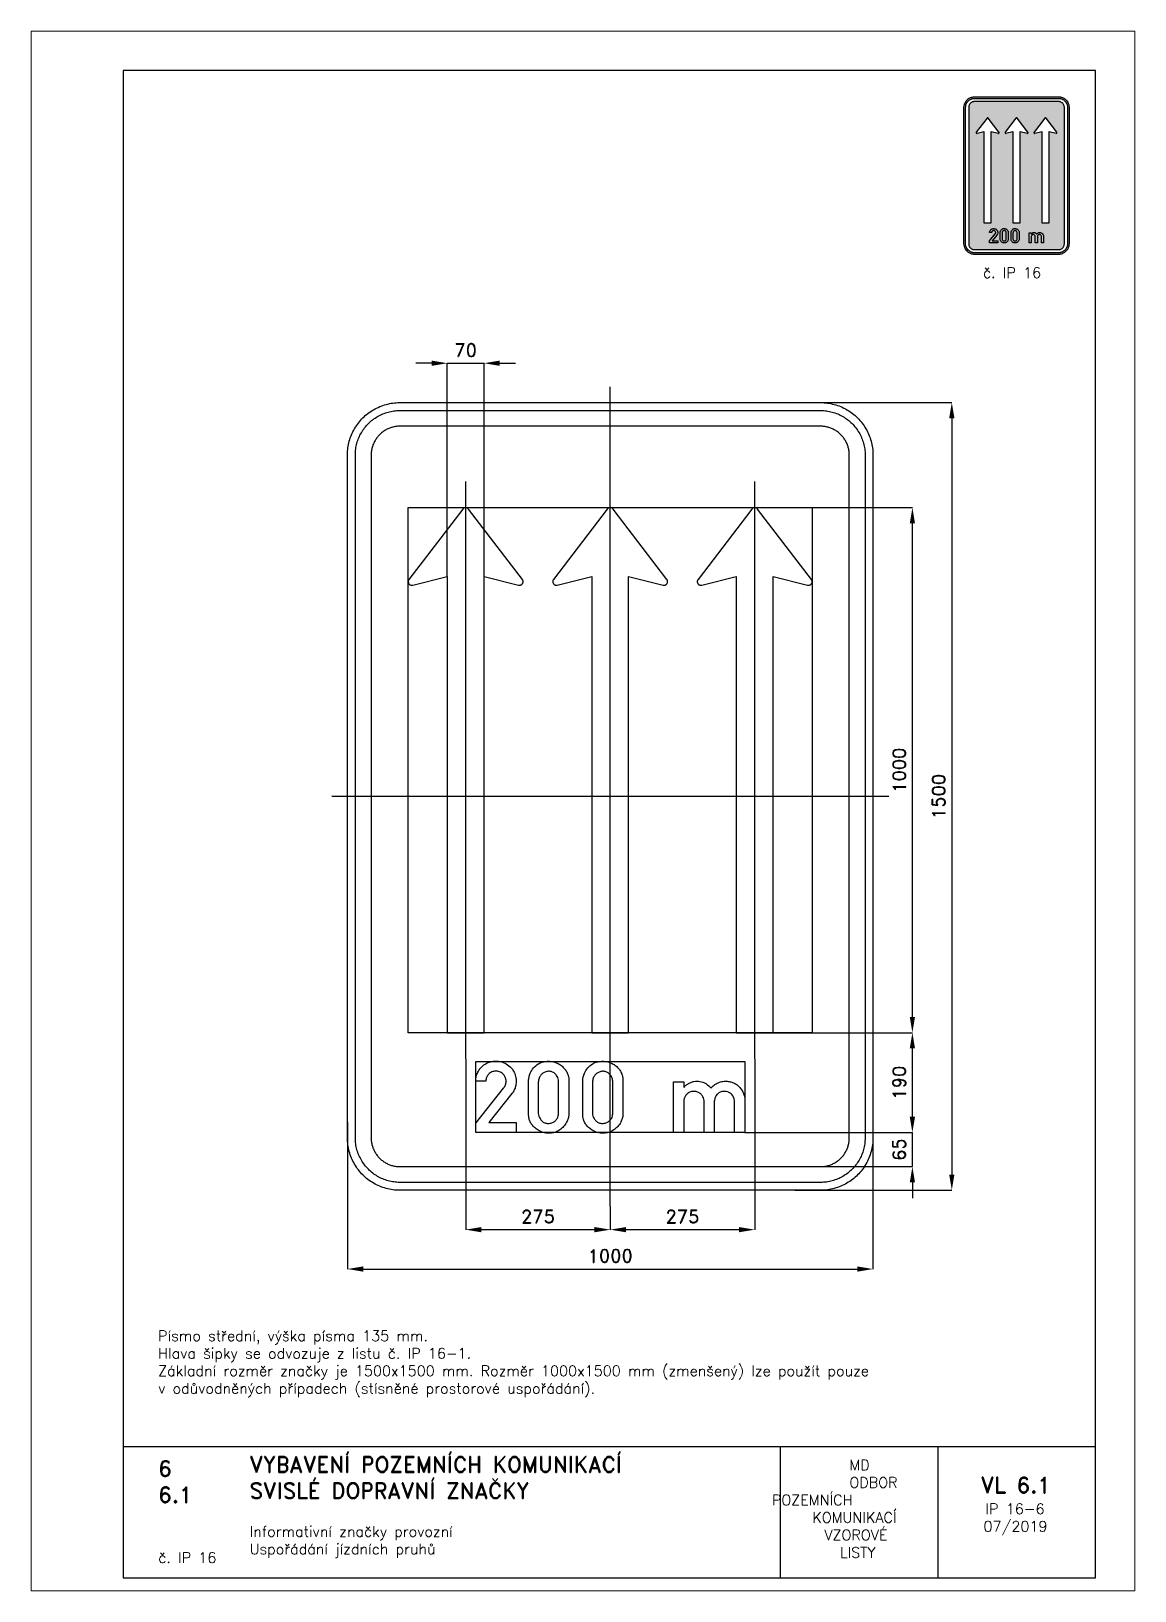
# Paper-space layout 'IP 16-6' of a CAD drawing. Header units: millimetres. Extents: x 0 to 210, y 0 to 297.
# The model-space entities are those that its viewports show. They can reach past a viewport. Long polylines and large blocks are cut down to what shows.
import ezdxf

# ---------------------------------------------------------------- set-up
doc = ezdxf.new("R2010")
doc.units = ezdxf.units.MM
doc.header["$LTSCALE"] = 5
doc.linetypes.add('ČERCHOVANÁX2', pattern=[2, 1, -0.5, 0, -0.5])
doc.linetypes.add('ČÁRKOVANÁX2', pattern=[1.5, 1, -0.5])
for name, color, linetype in [('Kóty', 2, 'Continuous'), ('Rozpiska', 7, 'Continuous'), ('Značka', 7, 'Continuous')]:
    doc.layers.add(name, color=color, linetype=linetype)
doc.layers.add('Rámeček', color=6, linetype='Continuous', plot=False)
doc.styles.get("Standard").update_dxf_attribs({"font": 'romand.shx', "height": 25})
doc.dimstyles.get("Standard").update_dxf_attribs({"dimtxt": 25, "dimasz": 30, "dimexe": 0.18, "dimexo": 0.0625, "dimgap": 12.5, "dimtad": 1, "dimdec": 0, "dimzin": 0, "dimdsep": 46, "dimtxsty": 'Standard', "dimcen": 0.09, "dimadec": 0, "dimazin": 0, "dimtfac": 1, "dimtdec": 0, "dimtofl": 0, "dimtmove": 0, "dimatfit": 3, "dimfxl": 1, "dimtolj": 1, "dimtzin": 0, "dimarcsym": 0})

psp = doc.layouts.new('IP 16-6')

# ---------------------------------------------------------------- texts
at = {"layer": 'Rozpiska', "color": 7, "attachment_point": 1}
for s, width, gutter_width, heights, insert, char_height in [('\\pi3.61905;č. IP 16', 20, 125, [0], (177.5, 252), 2), ('Písmo střední, výška písma 135 mm.\\PHlava šipky se odvozuje z listu č. IP 16-1.{\\H1.83333x; }\\PZákladní rozměr značky je 1500x1500 mm. Rozměr 1000x1500 mm (zmenšený) lze použít pouze {\\H1.74603x; }\\Pv odůvodněných případech (stísněné prostorové uspořádání).{\\H1.9418x; }', 167.386, 100, [0], (24.15, 49.55), 2), ('6', 149.0422, 100, [0], (24.17, 24.77), 3), ('{\\C6;VYBAVENÍ POZEMNÍCH KOMUNIKACÍ\\P}SVISLÉ DOPRAVNÍ ZNAČKY{\\H1.34524x; }', 149.0422, 100, [0], (41.56, 25.56), 3), ('\\pi14.7414;{\\C6;MD\\P\\pi2.36044;}ODBOR POZEMNÍCH{\\H1.57143x; }\\P\\pi7.69378;KOMUNIKACÍ{\\H1.5x; }\\P\\pi9.97949;{\\C6;VZOROVÉ\\H1.47619x; \\H0.67742x;\\P\\pi12.93187;LISTY\\H1.26984x; }', 33.1018, 100, [0], (140.95, 24.95), 2), ('\\pi1.03113;{\\H1.5x;\\C6;VL 6.1\\P\\pi1.93586;\\H0.66667x;IP 16-6\\H1.66666x; \\H0.6x;\\P\\pi1.5549;07/2019\\H1.80159x; }', 16.0623, 100, [0], (179.66, 21.61), 2), ('6.1', 149.0422, 100, [0], (24.17, 19.78), 3), ('{\\C6;Informativní značky provozní\\P}Uspořádání jízdních pruhů{\\H1.83333x; }', 149.0422, 100, [0], (41.56, 12.29), 2), ('{\\C6;č. IP 16}', 18.3305, 100, [2.67], (24.18, 7.3), 2)]:
    psp.add_mtext_dynamic_manual_height_columns(s, width=width, gutter_width=gutter_width, heights=heights, dxfattribs=dict(at, insert=insert, char_height=char_height))

msp = doc.modelspace()

# ---------------------------------------------------------------- blocks, each defined once
blk = doc.blocks.new('*D0')
at = {"layer": 'Defpoints', "color": 0, "transparency": 16777216}
for p in [(339.5, 750), (351.4, -750), (650, -750)]:
    blk.add_point(p, dxfattribs=at)
at = {"layer": 'Kóty', "color": 0, "lineweight": -2, "transparency": 16777216}
for p, q in [((339.6, 750), (650.2, 750)), ((650, 720), (650, -720)), ((351.5, -750), (650.2, -750))]:
    blk.add_line(p, q, dxfattribs=at)
at = {"layer": 'Kóty', "color": 0, "transparency": 16777216}
for points in [[(645, 720), (655, 720), (650, 750)], [(645, -720), (655, -720), (650, -750)]]:
    blk.add_solid(points, dxfattribs=at)
at = {"layer": 'Kóty', "color": 0, "transparency": 16777216, "insert": (625, 0), "char_height": 25, "attachment_point": 5, "rotation": 90}
blk.add_mtext('\\A1;1500', dxfattribs=at)
blk = doc.blocks.new('*D1')
at = {"layer": 'Defpoints', "color": 0, "transparency": 16777216}
for p in [(304.86, 550), (575, 550), (304.86, -450)]:
    blk.add_point(p, dxfattribs=at)
at = {"layer": 'Kóty', "color": 0, "lineweight": -2, "transparency": 16777216}
for p, q in [((304.9225, 550), (575.18, 550)), ((575, -420), (575, 520)), ((304.9225, -450), (575.18, -450))]:
    blk.add_line(p, q, dxfattribs=at)
at = {"layer": 'Kóty', "color": 0, "transparency": 16777216}
for points in [[(570, 520), (580, 520), (575, 550)], [(570, -420), (580, -420), (575, -450)]]:
    blk.add_solid(points, dxfattribs=at)
at = {"layer": 'Kóty', "color": 0, "transparency": 16777216, "insert": (550, 50), "char_height": 25, "attachment_point": 5, "rotation": 90}
blk.add_mtext('\\A1;1000', dxfattribs=at)
blk = doc.blocks.new('*D2')
at = {"layer": 'Defpoints', "color": 0, "transparency": 16777216}
for p in [(256.1, -640), (575, -640), (382, -705)]:
    blk.add_point(p, dxfattribs=at)
at = {"layer": 'Kóty', "color": 0, "lineweight": -2, "transparency": 16777216}
for p, q in [((575, -610), (575, -580)), ((256.2, -640), (575.2, -640)), ((382.1, -705), (575.2, -705)), ((575, -735), (575, -765))]:
    blk.add_line(p, q, dxfattribs=at)
at = {"layer": 'Kóty', "color": 0, "transparency": 16777216}
for points in [[(570, -610), (580, -610), (575, -640)], [(570, -735), (580, -735), (575, -705)]]:
    blk.add_solid(points, dxfattribs=at)
at = {"layer": 'Kóty', "color": 0, "transparency": 16777216, "insert": (550, -672.5), "char_height": 25, "attachment_point": 5, "rotation": 90}
blk.add_mtext('\\A1;65', dxfattribs=at)
blk = doc.blocks.new('*D3')
at = {"layer": 'Defpoints', "color": 0, "transparency": 16777216}
for p in [(304.9225, -450), (575, -450), (256.03, -640)]:
    blk.add_point(p, dxfattribs=at)
at = {"layer": 'Kóty', "color": 0, "lineweight": -2, "transparency": 16777216}
for p, q in [((304.985, -450), (575.18, -450)), ((575, -610), (575, -480)), ((256.0925, -640), (575.18, -640))]:
    blk.add_line(p, q, dxfattribs=at)
at = {"layer": 'Kóty', "color": 0, "transparency": 16777216}
for points in [[(570, -480), (580, -480), (575, -450)], [(570, -610), (580, -610), (575, -640)]]:
    blk.add_solid(points, dxfattribs=at)
at = {"layer": 'Kóty', "color": 0, "transparency": 16777216, "insert": (550, -545), "char_height": 25, "attachment_point": 5, "rotation": 90}
blk.add_mtext('\\A1;190', dxfattribs=at)
blk = doc.blocks.new('*D4')
at = {"layer": 'Defpoints', "color": 0, "transparency": 16777216}
for p in [(-240.07, 825), (-310.07, 418.53), (-240.07, 418.53)]:
    blk.add_point(p, dxfattribs=at)
at = {"layer": 'Kóty', "color": 0, "lineweight": -2, "transparency": 16777216}
for p, q in [((-340.07, 825), (-370.07, 825)), ((-310.07, 418.5925), (-310.07, 825.18)), ((-240.07, 418.5925), (-240.07, 825.18)), ((-210.07, 825), (-180.07, 825))]:
    blk.add_line(p, q, dxfattribs=at)
at = {"layer": 'Kóty', "color": 0, "transparency": 16777216}
for points in [[(-340.07, 830), (-340.07, 820), (-310.07, 825)], [(-210.07, 830), (-210.07, 820), (-240.07, 825)]]:
    blk.add_solid(points, dxfattribs=at)
at = {"layer": 'Kóty', "color": 0, "transparency": 16777216, "insert": (-275.07, 850), "char_height": 25, "attachment_point": 5}
blk.add_mtext('\\A1;70', dxfattribs=at)
blk = doc.blocks.new('*D5')
at = {"layer": 'Defpoints', "color": 0, "transparency": 16777216}
for p in [(-275.05, -500), (0, -780), (0, -825)]:
    blk.add_point(p, dxfattribs=at)
at = {"layer": 'Kóty', "color": 0, "lineweight": -2, "transparency": 16777216}
for p, q in [((-275.05, -500.0625), (-275.05, -825.18)), ((0, -780.0625), (0, -825.18)), ((-245.05, -825), (-30, -825))]:
    blk.add_line(p, q, dxfattribs=at)
at = {"layer": 'Kóty', "color": 0, "transparency": 16777216}
for points in [[(-245.05, -820), (-245.05, -830), (-275.05, -825)], [(-30, -820), (-30, -830), (0, -825)]]:
    blk.add_solid(points, dxfattribs=at)
at = {"layer": 'Kóty', "color": 0, "transparency": 16777216, "insert": (-137.525, -800), "char_height": 25, "attachment_point": 5}
blk.add_mtext('\\A1;275', dxfattribs=at)
blk = doc.blocks.new('*D6')
at = {"layer": 'Defpoints', "color": 0, "transparency": 16777216}
for p in [(274.95, -500), (0, -780), (274.95, -825)]:
    blk.add_point(p, dxfattribs=at)
at = {"layer": 'Kóty', "color": 0, "lineweight": -2, "transparency": 16777216}
for p, q in [((274.95, -500.0625), (274.95, -825.18)), ((0, -780.0625), (0, -825.18)), ((30, -825), (244.95, -825))]:
    blk.add_line(p, q, dxfattribs=at)
at = {"layer": 'Kóty', "color": 0, "transparency": 16777216}
for points in [[(30, -820), (30, -830), (0, -825)], [(244.95, -820), (244.95, -830), (274.95, -825)]]:
    blk.add_solid(points, dxfattribs=at)
at = {"layer": 'Kóty', "color": 0, "transparency": 16777216, "insert": (137.475, -800), "char_height": 25, "attachment_point": 5}
blk.add_mtext('\\A1;275', dxfattribs=at)
blk = doc.blocks.new('*D7')
at = {"layer": 'Defpoints', "color": 0, "transparency": 16777216}
for p in [(-500, -620.4), (500, -621.8), (500, -900)]:
    blk.add_point(p, dxfattribs=at)
at = {"layer": 'Kóty', "color": 0, "lineweight": -2, "transparency": 16777216}
for p, q in [((-500, -620.4), (-500, -900.2)), ((500, -621.8), (500, -900.2)), ((-470, -900), (470, -900))]:
    blk.add_line(p, q, dxfattribs=at)
at = {"layer": 'Kóty', "color": 0, "transparency": 16777216}
for points in [[(-470, -895), (-470, -905), (-500, -900)], [(470, -895), (470, -905), (500, -900)]]:
    blk.add_solid(points, dxfattribs=at)
at = {"layer": 'Kóty', "color": 0, "transparency": 16777216, "insert": (0, -875), "char_height": 25, "attachment_point": 5}
blk.add_mtext('\\A1;1000', dxfattribs=at)

# ---------------------------------------------------------------- dimensions: what is measured, and where the dimension line sits
at = {"layer": 'Kóty'}
for base, p1, p2, picture, middle in [((-240.07, 825), (-310.07, 418.53), (-240.07, 418.53), '*D4', (-275.07, 850)), ((0, -825), (-275.05, -500), (0, -780), '*D5', (-137.525, -800)), ((274.95, -825), (0, -780), (274.95, -500), '*D6', (137.475, -800)), ((500, -900), (-500, -620.3607), (500, -621.7869), '*D7', (0, -875))]:
    dim = msp.add_linear_dim(base=base, p1=p1, p2=p2, dimstyle='Standard', dxfattribs=at)
    dim.commit()
    dim.dimension.update_dxf_attribs({"geometry": picture, "text_midpoint": middle})
for base, p1, p2, picture, middle in [((650, -750), (339.5288, 750), (351.414, -750), '*D0', (625, 0)), ((575, 550), (304.86, -450), (304.86, 550), '*D1', (550, 50)), ((575, -450), (256.03, -640), (304.9225, -450), '*D3', (550, -545)), ((575, -640), (382.0064, -705), (256.0925, -640), '*D2', (550, -672.5))]:
    dim = msp.add_linear_dim(base=base, p1=p1, p2=p2, angle=90, dimstyle='Standard', dxfattribs=at)
    dim.commit()
    dim.dimension.update_dxf_attribs({"geometry": picture, "text_midpoint": middle})

# ---------------------------------------------------------------- linework, layer by layer
at = {"layer": 'Kóty'}
for points in [[(-310.07, 825), (-240.07, 825)], [(575, -705), (575, -640)]]:
    msp.add_lwpolyline(points, dxfattribs=at)
at = {"layer": 'Značka', "color": 6, "linetype": 'ČERCHOVANÁX2', "ltscale": 5}
for points in [[(0, -780), (0, 780)], [(-275.05, -500), (-275.05, 600)], [(274.95, -500), (274.95, 600)], [(530, 0), (-530, 0)]]:
    msp.add_lwpolyline(points, dxfattribs=at)
at = {"layer": 'Značka', "color": 5}
for points in [[(-400, -750), (-400.393, -749.9988), (-400.785, -749.9969, -0.0321801), (-413.6978, -749.0925, -0.0354432), (-426.3873, -746.4557, -0.0362667), (-438.6591, -742.3068, -0.0344205), (-450.2266, -736.4713, -0.0337216), (-461.0042, -729.2849, -0.0340847), (-470.7107, -720.7107, -0.0342086), (-479.2931, -711.0064, -0.0342292), (-486.4713, -700.2266, -0.0340441), (-492.2651, -688.6512, -0.0334121), (-496.4557, -676.3873, -0.0341269), (-499.1355, -663.6918, -0.0367447), (-499.9969, -650.785), (-499.9989, -650.393), (-500, -650), (-500, 650), (-499.9988, 650.39), (-499.9969, 650.79, -0.0321796), (-499.0925, 663.7, -0.0354411), (-496.4557, 676.39, -0.0362697), (-492.3068, 688.66, -0.0344172), (-486.4713, 700.23, -0.033719), (-479.2849, 711, -0.0340776), (-470.7107, 720.71, -0.0342077), (-461.0064, 729.29, -0.0342268), (-450.2266, 736.47, -0.0340514), (-438.6512, 742.27, -0.0334162), (-426.3873, 746.46, -0.0341286), (-413.6918, 749.14, -0.0367456), (-400.785, 750), (-400.393, 750), (-400, 750), (400, 750), (400.393, 750), (400.785, 750, -0.0321794), (413.698, 749.09, -0.0354509), (426.387, 746.46, -0.0362816), (438.659, 742.31, -0.0344246), (450.227, 736.47, -0.0337312), (461.004, 729.28, -0.034081), (470.711, 720.71, -0.0342138), (479.293, 711.01, -0.0342285), (486.471, 700.23, -0.0340344), (492.265, 688.65, -0.0334114), (496.46, 676.39, -0.0341223), (499.14, 663.69, -0.0367412), (500, 650.79), (500, 650.39), (500, 650), (500, -650), (500, -650.393), (500, -650.785, -0.0321792), (499.09, -663.6978, -0.0354418), (496.46, -676.3873, -0.0362638), (492.307, -688.6591, -0.0344153), (486.471, -700.2266, -0.0337192), (479.285, -711.0042, -0.034086), (470.711, -720.7107, -0.0342054), (461.006, -729.2931, -0.0342295), (450.227, -736.4713, -0.0340459), (438.651, -742.2651, -0.0334135), (426.387, -746.4557, -0.034127), (413.692, -749.1355, -0.036745), (400.785, -749.9969), (400.393, -749.9989), (400, -750), (-400, -750)], [(-400, -735), (-400.334, -734.999), (-400.668, -734.9974, -0.0321799), (-411.6431, -734.2286, -0.0354431), (-422.4292, -731.9874, -0.036267), (-432.8602, -728.4608, -0.0344205), (-442.6926, -723.5006, -0.0337214), (-451.8536, -717.3922, -0.0340847), (-460.1041, -710.1041, -0.0342085), (-467.3991, -701.8554, -0.0342292), (-473.5006, -692.6926, -0.0340447), (-478.4254, -682.8535, -0.0334123), (-481.9874, -672.4292, -0.0341271), (-484.2652, -661.638, -0.0367448), (-484.9974, -650.668), (-484.9991, -650.334), (-485, -650), (-485, 650), (-484.999, 650.33), (-484.9974, 650.67, -0.0321808), (-484.2286, 661.64, -0.0354437), (-481.9874, 672.43, -0.0362674), (-478.4608, 682.86, -0.034419), (-473.5006, 692.69, -0.0337112), (-467.3922, 701.85, -0.0340785), (-460.1041, 710.1, -0.034195), (-451.8554, 717.4, -0.0342194), (-442.6926, 723.5, -0.0340514), (-432.8535, 728.43, -0.0334085), (-422.4292, 731.99, -0.0341207), (-411.638, 734.27, -0.0367451), (-400.668, 735), (-400.334, 735), (-400, 735), (400, 735), (400.334, 735), (400.668, 735, -0.0321738), (411.643, 734.23, -0.0354396), (422.429, 731.99, -0.0362613), (432.86, 728.46, -0.0344296), (442.693, 723.5, -0.0337309), (451.854, 717.39, -0.0340802), (460.104, 710.1, -0.0342125), (467.399, 701.86, -0.03423), (473.501, 692.69, -0.0340367), (478.425, 682.85, -0.0334178), (481.987, 672.43, -0.0341274), (484.265, 661.64, -0.0367509), (484.997, 650.67), (484.999, 650.33), (485, 650), (485, -650), (484.999, -650.334), (484.997, -650.668, -0.0321847), (484.229, -661.6431, -0.0354498), (481.987, -672.4292, -0.0362714), (478.461, -682.8602, -0.0344187), (473.501, -692.6926, -0.0337149), (467.392, -701.8536, -0.0340831), (460.104, -710.1041, -0.0342094), (451.855, -717.3991, -0.0342308), (442.693, -723.5006, -0.0340424), (432.854, -728.4254, -0.0334111), (422.429, -731.9874, -0.0341271), (411.638, -734.2652, -0.0367448), (400.668, -734.9974), (400.334, -734.9991), (400, -735), (-400, -735)], [(-400, -705), (400, -705), (400.216, -704.9994), (400.432, -704.9983, 0.0321799), (407.534, -704.5008, 0.0354424), (414.513, -703.0507, 0.0362647), (421.263, -700.7687, 0.0344223), (427.625, -697.5592, 0.033717), (433.552, -693.6067, 0.034088), (438.891, -688.8909, 0.0342122), (443.611, -683.5535, 0.0342287), (447.559, -677.6246, 0.0340415), (450.746, -671.2582, 0.0334124), (453.051, -664.513, 0.0341249), (454.525, -657.5305, 0.0367432), (454.998, -650.432), (454.999, -650.216), (455, -650), (455, 650), (454.999, 650.22), (454.998, 650.43, 0.0321867), (454.501, 657.53, 0.0354421), (453.051, 664.51, 0.0362779), (450.769, 671.26, 0.0344207), (447.559, 677.62, 0.0337176), (443.607, 683.55, 0.0340785), (438.891, 688.89, 0.0341988), (433.554, 693.61, 0.0342361), (427.625, 697.56, 0.0340303), (421.258, 700.75, 0.033395), (414.513, 703.05, 0.0341092), (407.53, 704.52, 0.0367438), (400.432, 705), (400.216, 705), (400, 705), (-400, 705), (-400.216, 705), (-400.432, 705, 0.0321706), (-407.5338, 704.5, 0.0354292), (-414.513, 703.05, 0.036266), (-421.2625, 700.77, 0.0344312), (-427.6246, 697.56, 0.0337345), (-433.5523, 693.61, 0.034079), (-438.8909, 688.89, 0.0342245), (-443.6112, 683.55, 0.0342352), (-447.5592, 677.62, 0.0340405), (-450.7458, 671.26, 0.0334087), (-453.0507, 664.51, 0.034125), (-454.5245, 657.53, 0.0367448), (-454.9983, 650.43), (-454.9994, 650.22), (-455, 650), (-455, -650), (-454.9994, -650.216), (-454.9983, -650.432, 0.0321797), (-454.5008, -657.5338, 0.0354429), (-453.0507, -664.513, 0.0362669), (-450.7687, -671.2625, 0.0344214), (-447.5592, -677.6246, 0.0337215), (-443.6067, -683.5523, 0.0340845), (-438.8909, -688.8909, 0.0342083), (-433.5535, -693.6112, 0.0342301), (-427.6246, -697.5592, 0.0340439), (-421.2582, -700.7458, 0.0334124), (-414.513, -703.0507, 0.0341275), (-407.5305, -704.5245, 0.0367453), (-400.432, -704.9983), (-400.216, -704.9994), (-400, -705)], [(-240.07, -450), (-240.07, 418.53), (-174.41, 402.3), (-174.28, 402.27), (-174.15, 402.24), (-173.24, 402.12, 0.0355617), (-172.32, 402.12), (-171.47, 402.22), (-170.65, 402.43), (-169.85, 402.74), (-169.1, 403.14), (-168.39, 403.63), (-167.75, 404.21), (-167.52, 404.46), (-167.29, 404.73), (-167.08, 405.01), (-166.88, 405.3), (-166.37, 406.22), (-166.01, 407.2), (-165.82, 408.03), (-165.73, 408.87), (-165.75, 409.72), (-165.87, 410.55), (-166.1, 411.37), (-166.43, 412.16), (-166.59, 412.47), (-166.76, 412.77), (-166.88, 412.95), (-167.01, 413.13), (-167.09, 413.24), (-167.17, 413.35), (-269.51, 547.25), (-269.57, 547.32), (-269.63, 547.4), (-270.08, 547.91), (-270.58, 548.37), (-271.09, 548.76), (-271.64, 549.09), (-272.21, 549.38), (-272.8, 549.61), (-273.41, 549.8), (-274.04, 549.92), (-274.3, 549.95), (-274.56, 549.97), (-274.72, 549.98), (-274.88, 549.99), (-274.98, 549.99), (-275.08, 549.99), (-275.18, 549.99), (-275.28, 549.99), (-275.47, 549.98), (-275.67, 549.97), (-276.15, 549.91), (-276.62, 549.82), (-277.24, 549.65), (-277.83, 549.43), (-278.41, 549.15), (-278.95, 548.82), (-279.47, 548.45), (-279.95, 548.02), (-280.13, 547.84), (-280.3, 547.65), (-280.41, 547.53), (-280.51, 547.4), (-280.57, 547.32), (-280.63, 547.25), (-382.93, 413.35), (-383.01, 413.24), (-383.09, 413.13), (-383.57, 412.35), (-383.93, 411.51), (-384.18, 410.69), (-384.32, 409.85), (-384.35, 409), (-384.29, 408.15), (-384.12, 407.3), (-383.84, 406.49), (-383.7, 406.17), (-383.55, 405.85), (-383.37, 405.55), (-383.19, 405.25), (-382.55, 404.41), (-381.79, 403.69), (-381.11, 403.19), (-380.37, 402.77), (-379.59, 402.45), (-378.77, 402.23), (-377.93, 402.11, 0.0337987), (-377.08, 402.1), (-376.73, 402.12), (-376.39, 402.17), (-376.17, 402.2), (-375.95, 402.24), (-375.82, 402.27), (-375.69, 402.3), (-310.07, 418.53), (-310.07, -450), (-240.07, -450)], [(34.95, -450), (34.95, 418.53), (100.62, 402.3), (100.75, 402.27), (100.88, 402.24), (101.78, 402.12, 0.0355617), (102.7, 402.12), (103.55, 402.22), (104.38, 402.43), (105.18, 402.74), (105.93, 403.14), (106.63, 403.63), (107.27, 404.21), (107.51, 404.46), (107.73, 404.73), (107.95, 405.01), (108.15, 405.3), (108.66, 406.22), (109.02, 407.2), (109.21, 408.03), (109.29, 408.87), (109.27, 409.72), (109.15, 410.55), (108.93, 411.37), (108.6, 412.16), (108.44, 412.47), (108.26, 412.77), (108.14, 412.95), (108.02, 413.13), (107.94, 413.24), (107.86, 413.35), (5.51, 547.25), (5.45, 547.32), (5.39, 547.4), (4.94, 547.91), (4.44, 548.37), (3.93, 548.76), (3.39, 549.09), (2.82, 549.38), (2.23, 549.61), (1.61, 549.8), (0.98, 549.92), (0.72, 549.95), (0.47, 549.97), (0.3, 549.98), (0.14, 549.99), (0.04, 549.99), (-0.06, 549.99), (-0.15, 549.99), (-0.25, 549.99), (-0.45, 549.98), (-0.64, 549.97), (-1.12, 549.91), (-1.6, 549.82), (-2.21, 549.65), (-2.81, 549.43), (-3.38, 549.15), (-3.93, 548.82), (-4.44, 548.45), (-4.92, 548.02), (-5.1, 547.84), (-5.28, 547.65), (-5.38, 547.53), (-5.49, 547.4), (-5.55, 547.32), (-5.61, 547.25), (-107.91, 413.35), (-107.99, 413.24), (-108.07, 413.13), (-108.54, 412.35), (-108.91, 411.51), (-109.15, 410.69), (-109.29, 409.85), (-109.33, 409), (-109.26, 408.15), (-109.09, 407.3), (-108.82, 406.49), (-108.68, 406.17), (-108.52, 405.85), (-108.35, 405.55), (-108.16, 405.25), (-107.52, 404.41), (-106.77, 403.69), (-106.09, 403.19), (-105.34, 402.77), (-104.56, 402.45), (-103.75, 402.23), (-102.91, 402.11, 0.0337987), (-102.05, 402.1), (-101.71, 402.12), (-101.36, 402.17), (-101.14, 402.2), (-100.93, 402.24), (-100.8, 402.27), (-100.67, 402.3), (-35.05, 418.53), (-35.05, -450), (34.95, -450)], [(309.98, -450), (309.98, 418.53), (375.64, 402.3), (375.77, 402.27), (375.9, 402.24), (376.81, 402.12, 0.0355617), (377.73, 402.12), (378.58, 402.22), (379.4, 402.43), (380.2, 402.74), (380.95, 403.14), (381.66, 403.63), (382.3, 404.21), (382.53, 404.46), (382.76, 404.73), (382.97, 405.01), (383.17, 405.3), (383.68, 406.22), (384.04, 407.2), (384.23, 408.03), (384.32, 408.87), (384.3, 409.72), (384.18, 410.55), (383.95, 411.37), (383.62, 412.16), (383.46, 412.47), (383.29, 412.77), (383.17, 412.95), (383.04, 413.13), (382.96, 413.24), (382.88, 413.35), (280.54, 547.25), (280.48, 547.32), (280.42, 547.4), (279.97, 547.91), (279.47, 548.37), (278.96, 548.76), (278.41, 549.09), (277.84, 549.38), (277.25, 549.61), (276.64, 549.8), (276.01, 549.92), (275.75, 549.95), (275.49, 549.97), (275.33, 549.98), (275.17, 549.99), (275.07, 549.99), (274.97, 549.99), (274.87, 549.99), (274.77, 549.99), (274.58, 549.98), (274.38, 549.97), (273.9, 549.91), (273.43, 549.82), (272.81, 549.65), (272.22, 549.43), (271.64, 549.15), (271.1, 548.82), (270.58, 548.45), (270.1, 548.02), (269.92, 547.84), (269.75, 547.65), (269.64, 547.53), (269.54, 547.4), (269.48, 547.32), (269.42, 547.25), (167.11, 413.35), (167.04, 413.24), (166.96, 413.13), (166.48, 412.35), (166.12, 411.51), (165.87, 410.69), (165.73, 409.85), (165.7, 409), (165.76, 408.15), (165.93, 407.3), (166.21, 406.49), (166.35, 406.17), (166.5, 405.85), (166.68, 405.55), (166.86, 405.25), (167.5, 404.41), (168.26, 403.69), (168.94, 403.19), (169.68, 402.77), (170.46, 402.45), (171.28, 402.23), (172.12, 402.11, 0.0337987), (172.97, 402.1), (173.32, 402.12), (173.66, 402.17), (173.88, 402.2), (174.1, 402.24), (174.23, 402.27), (174.36, 402.3), (239.98, 418.53), (239.98, -450), (309.98, -450)], [(-256.03, -640), (-256.03, -621.958), (-203.22, -555.498), (-202.45, -554.521), (-201.71, -553.516, 0.0829791), (-198.85, -547.512, 0.0943981), (-198.22, -540.887, 0.0921532), (-199.61, -534.894, 0.0840255), (-203.01, -529.694, 0.0981467), (-208.99, -525.033, 0.106049), (-216.25, -523.098, 0.106166), (-223.63, -524.027, 0.0999533), (-230.11, -527.837, 0.0837277), (-234.15, -532.512, 0.0916537), (-236.31, -538.159), (-236.64, -540.244), (-236.82, -542.35), (-256.03, -542.35), (-255.98, -540.535), (-255.89, -538.722, -0.0594225), (-254.29, -530.616, -0.058226), (-250.83, -523.042, -0.0721484), (-244.4, -514.743, -0.0722198), (-235.92, -508.614, -0.0614808), (-227.77, -505.261, -0.0599421), (-219.03, -503.959, -0.0830621), (-206.56, -505.412, -0.0870443), (-195.24, -510.92, -0.0877596), (-186.16, -519.658, -0.0877873), (-180.63, -530.903, -0.0684788), (-178.91, -540.504, -0.0624169), (-179.73, -550.253, -0.0506904), (-181.84, -557.506, -0.0618401), (-185.48, -564.034), (-186.2, -565.02), (-186.94, -565.989), (-230.8, -620.734), (-178.97, -620.734), (-178.97, -640), (-256.03, -640)], [(-155.34, -544.094), (-155.35, -542.884), (-155.34, -541.675, -0.0490265), (-154.46, -534.293, -0.0499929), (-152.12, -527.163, -0.0795418), (-145.92, -516.976, -0.0890969), (-136.81, -509.43, -0.0597951), (-129.83, -506.201, -0.0520207), (-122.29, -504.592, -0.0620169), (-112.46, -504.58, -0.0645003), (-102.96, -507.011, -0.0554379), (-95.61, -510.687, -0.0554872), (-89.25, -515.884, -0.0511063), (-84.57, -521.502, -0.0548889), (-81.19, -527.964, -0.0452566), (-79.46, -533.51, -0.0459917), (-78.77, -539.256), (-78.74, -541.268), (-78.77, -543.278), (-78.77, -602.116), (-78.76, -603.325), (-78.77, -604.534, -0.0517783), (-79.68, -611.531, -0.049691), (-81.99, -618.245, -0.0667972), (-87.02, -626.695, -0.065912), (-94.09, -633.545, -0.0611027), (-101.69, -638.187, -0.0641443), (-110.2, -640.802, -0.0696624), (-119.99, -641.323, -0.0674499), (-129.55, -639.198, -0.0568158), (-137.26, -635.548, -0.0496032), (-144.06, -630.325, -0.0480623), (-149.21, -624.754, -0.0659016), (-152.92, -618.245, -0.0547556), (-154.72, -612.326, -0.0423693), (-155.34, -606.152), (-155.37, -604.131), (-155.34, -602.116), (-155.34, -544.094)], [(-52.33, -544.094), (-52.34, -542.884), (-52.33, -541.675, -0.0490265), (-51.45, -534.293, -0.0499929), (-49.11, -527.163, -0.0795418), (-42.91, -516.976, -0.0890969), (-33.8, -509.43, -0.0597951), (-26.82, -506.201, -0.0520207), (-19.29, -504.592, -0.0620169), (-9.46, -504.58, -0.0645003), (0.05, -507.011, -0.0554379), (7.4, -510.687, -0.0554872), (13.76, -515.884, -0.0511197), (18.43, -521.502, -0.0549482), (21.82, -527.964, -0.0452363), (23.54, -533.51, -0.0459706), (24.24, -539.256), (24.27, -541.268), (24.24, -543.278), (24.24, -602.116), (24.25, -603.325), (24.24, -604.534, -0.0517267), (23.33, -611.531, -0.049691), (21.02, -618.245, -0.0667758), (15.99, -626.695, -0.065912), (8.92, -633.545, -0.0611027), (1.31, -638.187, -0.0641443), (-7.19, -640.802, -0.0696624), (-16.98, -641.323, -0.0674499), (-26.54, -639.198, -0.0568158), (-34.25, -635.548, -0.0496032), (-41.06, -630.325, -0.0480623), (-46.2, -624.754, -0.0659016), (-49.91, -618.245, -0.0547556), (-51.71, -612.326, -0.0423693), (-52.33, -606.152), (-52.36, -604.131), (-52.33, -602.116), (-52.33, -544.094)], [(-136.81, -544.094), (-136.81, -602.116), (-136.82, -602.925), (-136.81, -603.733, 0.0738963), (-135.86, -608.731, 0.0595341), (-133.59, -613.408, 0.0707199), (-129.76, -618.217, 0.0945857), (-124.71, -621.466, 0.108402), (-117.96, -622.799, 0.0875516), (-111.02, -621.466, 0.0781521), (-105.53, -618.612, 0.08816), (-101.34, -614.209, 0.0617759), (-99.38, -610.531, 0.0611714), (-98.36, -606.503), (-98.17, -604.314), (-98.12, -602.116), (-98.12, -544.094), (-98.25, -542.184), (-98.46, -540.283, 0.0583392), (-99.73, -535.533, 0.0647204), (-102.14, -531.198, 0.0880889), (-106.72, -526.589, 0.0978886), (-112.62, -523.942, 0.0998457), (-119.19, -523.529, 0.0882648), (-125.51, -525.545, 0.0741645), (-130.17, -528.708, 0.0756998), (-133.66, -533.055, 0.0525995), (-135.4, -536.706, 0.0461164), (-136.39, -540.62), (-136.63, -542.354), (-136.81, -544.094)], [(-33.8, -544.094), (-33.8, -602.116), (-33.81, -602.925), (-33.8, -603.733, 0.0738963), (-32.85, -608.731, 0.0595341), (-30.58, -613.408, 0.0707199), (-26.75, -618.217, 0.0945857), (-21.71, -621.466, 0.108402), (-14.95, -622.799, 0.0875516), (-8.01, -621.466, 0.0781521), (-2.52, -618.612, 0.08816), (1.67, -614.209, 0.0617759), (3.63, -610.531, 0.0611714), (4.65, -606.503), (4.84, -604.314), (4.89, -602.116), (4.89, -544.094), (4.76, -542.184), (4.55, -540.283, 0.0583392), (3.27, -535.533, 0.0647204), (0.86, -531.198, 0.0880889), (-3.72, -526.589, 0.0978886), (-9.61, -523.942, 0.0998457), (-16.18, -523.529, 0.0882648), (-22.51, -525.545, 0.0741645), (-27.16, -528.708, 0.0756998), (-30.65, -533.055, 0.0525995), (-32.39, -536.706, 0.0461164), (-33.38, -540.62), (-33.62, -542.354), (-33.8, -544.094)], [(120.66, -639.986), (120.66, -543.517), (140.04, -543.517), (140.04, -554.261), (141.1, -553.087), (142.18, -551.941, -0.0538256), (147.45, -547.642, -0.0546358), (153.54, -544.558, -0.0497782), (159.36, -542.826, -0.0499047), (165.4, -542.28, -0.0445993), (170.78, -542.705, -0.0453435), (175.99, -544.08, -0.0415337), (180.77, -546.2, -0.0347546), (185.18, -549.03), (187.6, -550.943), (189.78, -553.108), (190.8, -554.331), (191.78, -555.597), (192.92, -554.243), (194.11, -552.925, -0.072075), (201.34, -547.269, -0.0664565), (209.88, -543.756, -0.0355099), (214.59, -542.683, -0.0358379), (219.38, -542.294, -0.05052), (226.27, -542.853, -0.0496604), (232.97, -544.783, -0.0682901), (241.4, -549.328, -0.0733018), (248.21, -556.005, -0.0568437), (252.23, -562.357, -0.0488648), (254.83, -569.406), (255.46, -571.997), (255.86, -574.623), (255.96, -575.81), (256.03, -577), (256.03, -639.986), (236.66, -639.986), (236.66, -580.895), (236.64, -580.171), (236.61, -579.447), (236, -575.843), (234.68, -572.416, 0.0676888), (232, -568.307, 0.066944), (228.33, -565.047, 0.0735534), (223.5, -562.565, 0.0743163), (218.16, -561.587, 0.080741), (212.29, -562.172, 0.0806605), (206.88, -564.583, 0.0705074), (202.99, -567.785, 0.0753606), (200.2, -571.923, 0.0507408), (198.88, -575.415), (198.16, -579.081), (198.09, -579.609), (198.02, -580.136), (198.02, -639.986), (178.69, -639.986), (178.69, -580.516), (178.66, -579.707), (178.61, -578.898, 0.0737768), (177.49, -574.076, 0.0690263), (175.04, -569.716, 0.0747189), (171.3, -565.774, 0.0737741), (166.56, -563.092, 0.0890559), (159.93, -561.603, 0.093657), (153.22, -562.544, 0.0733258), (148.64, -564.67, 0.0711427), (144.85, -568.014, 0.0770048), (141.72, -572.836, 0.0779908), (140.21, -578.322), (140.12, -579.053), (140.04, -579.784), (140.04, -639.986), (120.66, -639.986)]]:
    msp.add_lwpolyline(points, format="xyb", dxfattribs=at)
at = {"layer": 'Značka', "color": 6, "linetype": 'ČÁRKOVANÁX2', "ltscale": 2.5}
for points in [[(-384.29, -450), (-384.29, 550), (384.29, 550), (384.29, -450), (-384.29, -450)], [(-256.03, -640), (-256.03, -505), (256.03, -505), (256.03, -640), (-256.03, -640)]]:
    msp.add_lwpolyline(points, dxfattribs=at)

msp.set_redraw_order([(e.dxf.handle, doc.entitydb.next_handle()) for e in msp.query("TEXT MTEXT ATTDEF DIMENSION ARC_DIMENSION")])  # texts and dimensions are drawn at this point

# ---------------------------------------------------------------- hatches: boundary and pattern name
at = {"layer": 'Značka'}
h = psp.add_hatch(color=170, dxfattribs=at)
h.dxf.hatch_style = 1
edge = h.paths.add_edge_path(flags=0)
edge.add_line((182.7, 260.5), (182.7, 277.87))
edge.add_line((182.7, 277.87), (184.01, 277.55))
edge.add_line((184.01, 277.55), (184.01, 277.55))
edge.add_line((184.01, 277.55), (184.02, 277.54))
edge.add_line((184.02, 277.54), (184.04, 277.54))
edge.add_arc((184.04, 277.67), 0.13, 265.9266, 274.0734)
edge.add_line((184.05, 277.54), (184.07, 277.54))
edge.add_line((184.07, 277.54), (184.09, 277.55))
edge.add_line((184.09, 277.55), (184.1, 277.55))
edge.add_line((184.1, 277.55), (184.12, 277.56))
edge.add_line((184.12, 277.56), (184.13, 277.57))
edge.add_line((184.13, 277.57), (184.14, 277.58))
edge.add_line((184.14, 277.58), (184.15, 277.59))
edge.add_line((184.15, 277.59), (184.15, 277.59))
edge.add_line((184.15, 277.59), (184.16, 277.6))
edge.add_line((184.16, 277.6), (184.16, 277.61))
edge.add_line((184.16, 277.61), (184.17, 277.62))
edge.add_line((184.17, 277.62), (184.18, 277.64))
edge.add_line((184.18, 277.64), (184.18, 277.66))
edge.add_line((184.18, 277.66), (184.19, 277.68))
edge.add_line((184.19, 277.68), (184.18, 277.69))
edge.add_line((184.18, 277.69), (184.18, 277.71))
edge.add_line((184.18, 277.71), (184.18, 277.73))
edge.add_line((184.18, 277.73), (184.17, 277.74))
edge.add_line((184.17, 277.74), (184.17, 277.75))
edge.add_line((184.17, 277.75), (184.16, 277.76))
edge.add_line((184.16, 277.76), (184.16, 277.76))
edge.add_line((184.16, 277.76), (184.16, 277.76))
edge.add_line((184.16, 277.76), (184.16, 277.76))
edge.add_line((184.16, 277.76), (184.16, 277.77))
edge.add_line((184.16, 277.77), (182.11, 280.45))
edge.add_line((182.11, 280.45), (182.11, 280.45))
edge.add_line((182.11, 280.45), (182.11, 280.45))
edge.add_line((182.11, 280.45), (182.1, 280.46))
edge.add_line((182.1, 280.46), (182.09, 280.47))
edge.add_line((182.09, 280.47), (182.08, 280.48))
edge.add_line((182.08, 280.48), (182.07, 280.48))
edge.add_line((182.07, 280.48), (182.06, 280.49))
edge.add_line((182.06, 280.49), (182.04, 280.49))
edge.add_line((182.04, 280.49), (182.03, 280.5))
edge.add_line((182.03, 280.5), (182.02, 280.5))
edge.add_line((182.02, 280.5), (182.01, 280.5))
edge.add_line((182.01, 280.5), (182.01, 280.5))
edge.add_line((182.01, 280.5), (182.01, 280.5))
edge.add_line((182.01, 280.5), (182, 280.5))
edge.add_line((182, 280.5), (182, 280.5))
edge.add_line((182, 280.5), (182, 280.5))
edge.add_line((182, 280.5), (182, 280.5))
edge.add_line((182, 280.5), (181.99, 280.5))
edge.add_line((181.99, 280.5), (181.99, 280.5))
edge.add_line((181.99, 280.5), (181.99, 280.5))
edge.add_line((181.99, 280.5), (181.98, 280.5))
edge.add_line((181.98, 280.5), (181.97, 280.5))
edge.add_line((181.97, 280.5), (181.96, 280.49))
edge.add_line((181.96, 280.49), (181.94, 280.49))
edge.add_line((181.94, 280.49), (181.93, 280.48))
edge.add_line((181.93, 280.48), (181.92, 280.48))
edge.add_line((181.92, 280.48), (181.91, 280.47))
edge.add_line((181.91, 280.47), (181.9, 280.46))
edge.add_line((181.9, 280.46), (181.9, 280.46))
edge.add_line((181.9, 280.46), (181.89, 280.45))
edge.add_line((181.89, 280.45), (181.89, 280.45))
edge.add_line((181.89, 280.45), (181.89, 280.45))
edge.add_line((181.89, 280.45), (181.89, 280.45))
edge.add_line((181.89, 280.45), (181.89, 280.45))
edge.add_line((181.89, 280.45), (179.84, 277.77))
edge.add_line((179.84, 277.77), (179.84, 277.76))
edge.add_line((179.84, 277.76), (179.84, 277.76))
edge.add_line((179.84, 277.76), (179.83, 277.75))
edge.add_line((179.83, 277.75), (179.82, 277.73))
edge.add_line((179.82, 277.73), (179.82, 277.71))
edge.add_line((179.82, 277.71), (179.81, 277.7))
edge.add_line((179.81, 277.7), (179.81, 277.68))
edge.add_line((179.81, 277.68), (179.81, 277.66))
edge.add_line((179.81, 277.66), (179.82, 277.65))
edge.add_line((179.82, 277.65), (179.82, 277.63))
edge.add_line((179.82, 277.63), (179.83, 277.62))
edge.add_line((179.83, 277.62), (179.83, 277.62))
edge.add_line((179.83, 277.62), (179.83, 277.61))
edge.add_line((179.83, 277.61), (179.84, 277.61))
edge.add_line((179.84, 277.61), (179.85, 277.59))
edge.add_line((179.85, 277.59), (179.86, 277.57))
edge.add_line((179.86, 277.57), (179.88, 277.56))
edge.add_line((179.88, 277.56), (179.89, 277.56))
edge.add_line((179.89, 277.56), (179.91, 277.55))
edge.add_line((179.91, 277.55), (179.92, 277.54))
edge.add_line((179.92, 277.54), (179.94, 277.54))
edge.add_arc((179.95, 277.67), 0.126, 265.4544, 273.1975)
edge.add_line((179.96, 277.54), (179.97, 277.54))
edge.add_line((179.97, 277.54), (179.97, 277.54))
edge.add_line((179.97, 277.54), (179.98, 277.54))
edge.add_line((179.98, 277.54), (179.98, 277.54))
edge.add_line((179.98, 277.54), (179.98, 277.55))
edge.add_line((179.98, 277.55), (179.99, 277.55))
edge.add_line((179.99, 277.55), (181.3, 277.87))
edge.add_line((181.3, 277.87), (181.3, 260.5))
edge.add_line((181.3, 260.5), (182.7, 260.5))
edge = h.paths.add_edge_path(flags=0)
edge.add_line((188.2, 260.5), (188.2, 277.87))
edge.add_line((188.2, 277.87), (189.51, 277.55))
edge.add_line((189.51, 277.55), (189.51, 277.55))
edge.add_line((189.51, 277.55), (189.52, 277.54))
edge.add_line((189.52, 277.54), (189.54, 277.54))
edge.add_arc((189.54, 277.67), 0.13, 265.9266, 274.0734)
edge.add_line((189.55, 277.54), (189.57, 277.54))
edge.add_line((189.57, 277.54), (189.59, 277.55))
edge.add_line((189.59, 277.55), (189.6, 277.55))
edge.add_line((189.6, 277.55), (189.62, 277.56))
edge.add_line((189.62, 277.56), (189.63, 277.57))
edge.add_line((189.63, 277.57), (189.65, 277.58))
edge.add_line((189.65, 277.58), (189.65, 277.59))
edge.add_line((189.65, 277.59), (189.65, 277.59))
edge.add_line((189.65, 277.59), (189.66, 277.6))
edge.add_line((189.66, 277.6), (189.66, 277.61))
edge.add_line((189.66, 277.61), (189.67, 277.62))
edge.add_line((189.67, 277.62), (189.68, 277.64))
edge.add_line((189.68, 277.64), (189.68, 277.66))
edge.add_line((189.68, 277.66), (189.69, 277.68))
edge.add_line((189.69, 277.68), (189.69, 277.69))
edge.add_line((189.69, 277.69), (189.68, 277.71))
edge.add_line((189.68, 277.71), (189.68, 277.73))
edge.add_line((189.68, 277.73), (189.67, 277.74))
edge.add_line((189.67, 277.74), (189.67, 277.75))
edge.add_line((189.67, 277.75), (189.67, 277.76))
edge.add_line((189.67, 277.76), (189.66, 277.76))
edge.add_line((189.66, 277.76), (189.66, 277.76))
edge.add_line((189.66, 277.76), (189.66, 277.76))
edge.add_line((189.66, 277.76), (189.66, 277.77))
edge.add_line((189.66, 277.77), (187.61, 280.45))
edge.add_line((187.61, 280.45), (187.61, 280.45))
edge.add_line((187.61, 280.45), (187.61, 280.45))
edge.add_line((187.61, 280.45), (187.6, 280.46))
edge.add_line((187.6, 280.46), (187.59, 280.47))
edge.add_line((187.59, 280.47), (187.58, 280.48))
edge.add_line((187.58, 280.48), (187.57, 280.48))
edge.add_line((187.57, 280.48), (187.56, 280.49))
edge.add_line((187.56, 280.49), (187.54, 280.49))
edge.add_line((187.54, 280.49), (187.53, 280.5))
edge.add_line((187.53, 280.5), (187.52, 280.5))
edge.add_line((187.52, 280.5), (187.51, 280.5))
edge.add_line((187.51, 280.5), (187.51, 280.5))
edge.add_line((187.51, 280.5), (187.51, 280.5))
edge.add_line((187.51, 280.5), (187.5, 280.5))
edge.add_line((187.5, 280.5), (187.5, 280.5))
edge.add_line((187.5, 280.5), (187.5, 280.5))
edge.add_line((187.5, 280.5), (187.5, 280.5))
edge.add_line((187.5, 280.5), (187.49, 280.5))
edge.add_line((187.49, 280.5), (187.49, 280.5))
edge.add_line((187.49, 280.5), (187.49, 280.5))
edge.add_line((187.49, 280.5), (187.48, 280.5))
edge.add_line((187.48, 280.5), (187.47, 280.5))
edge.add_line((187.47, 280.5), (187.46, 280.49))
edge.add_line((187.46, 280.49), (187.44, 280.49))
edge.add_line((187.44, 280.49), (187.43, 280.48))
edge.add_line((187.43, 280.48), (187.42, 280.48))
edge.add_line((187.42, 280.48), (187.41, 280.47))
edge.add_line((187.41, 280.47), (187.4, 280.46))
edge.add_line((187.4, 280.46), (187.4, 280.46))
edge.add_line((187.4, 280.46), (187.39, 280.45))
edge.add_line((187.39, 280.45), (187.39, 280.45))
edge.add_line((187.39, 280.45), (187.39, 280.45))
edge.add_line((187.39, 280.45), (187.39, 280.45))
edge.add_line((187.39, 280.45), (187.39, 280.45))
edge.add_line((187.39, 280.45), (185.34, 277.77))
edge.add_line((185.34, 277.77), (185.34, 277.76))
edge.add_line((185.34, 277.76), (185.34, 277.76))
edge.add_line((185.34, 277.76), (185.33, 277.75))
edge.add_line((185.33, 277.75), (185.32, 277.73))
edge.add_line((185.32, 277.73), (185.32, 277.71))
edge.add_line((185.32, 277.71), (185.31, 277.7))
edge.add_line((185.31, 277.7), (185.31, 277.68))
edge.add_line((185.31, 277.68), (185.31, 277.66))
edge.add_line((185.31, 277.66), (185.32, 277.65))
edge.add_line((185.32, 277.65), (185.32, 277.63))
edge.add_line((185.32, 277.63), (185.33, 277.62))
edge.add_line((185.33, 277.62), (185.33, 277.62))
edge.add_line((185.33, 277.62), (185.33, 277.61))
edge.add_line((185.33, 277.61), (185.34, 277.61))
edge.add_line((185.34, 277.61), (185.35, 277.59))
edge.add_line((185.35, 277.59), (185.36, 277.57))
edge.add_line((185.36, 277.57), (185.38, 277.56))
edge.add_line((185.38, 277.56), (185.39, 277.56))
edge.add_line((185.39, 277.56), (185.41, 277.55))
edge.add_line((185.41, 277.55), (185.42, 277.54))
edge.add_line((185.42, 277.54), (185.44, 277.54))
edge.add_arc((185.45, 277.67), 0.127, 265.4622, 273.2054)
edge.add_line((185.46, 277.54), (185.47, 277.54))
edge.add_line((185.47, 277.54), (185.47, 277.54))
edge.add_line((185.47, 277.54), (185.48, 277.54))
edge.add_line((185.48, 277.54), (185.48, 277.54))
edge.add_line((185.48, 277.54), (185.48, 277.55))
edge.add_line((185.48, 277.55), (185.49, 277.55))
edge.add_line((185.49, 277.55), (186.8, 277.87))
edge.add_line((186.8, 277.87), (186.8, 260.5))
edge.add_line((186.8, 260.5), (188.2, 260.5))
edge = h.paths.add_edge_path(flags=0)
edge.add_line((193.7, 260.5), (193.7, 277.87))
edge.add_line((193.7, 277.87), (195.01, 277.55))
edge.add_line((195.01, 277.55), (195.02, 277.55))
edge.add_line((195.02, 277.55), (195.02, 277.54))
edge.add_line((195.02, 277.54), (195.04, 277.54))
edge.add_arc((195.05, 277.67), 0.13, 265.9266, 274.0734)
edge.add_line((195.05, 277.54), (195.07, 277.54))
edge.add_line((195.07, 277.54), (195.09, 277.55))
edge.add_line((195.09, 277.55), (195.1, 277.55))
edge.add_line((195.1, 277.55), (195.12, 277.56))
edge.add_line((195.12, 277.56), (195.13, 277.57))
edge.add_line((195.13, 277.57), (195.15, 277.58))
edge.add_line((195.15, 277.58), (195.15, 277.59))
edge.add_line((195.15, 277.59), (195.16, 277.59))
edge.add_line((195.16, 277.59), (195.16, 277.6))
edge.add_line((195.16, 277.6), (195.16, 277.61))
edge.add_line((195.16, 277.61), (195.17, 277.62))
edge.add_line((195.17, 277.62), (195.18, 277.64))
edge.add_line((195.18, 277.64), (195.18, 277.66))
edge.add_line((195.18, 277.66), (195.19, 277.68))
edge.add_line((195.19, 277.68), (195.19, 277.69))
edge.add_line((195.19, 277.69), (195.18, 277.71))
edge.add_line((195.18, 277.71), (195.18, 277.73))
edge.add_line((195.18, 277.73), (195.17, 277.74))
edge.add_line((195.17, 277.74), (195.17, 277.75))
edge.add_line((195.17, 277.75), (195.17, 277.76))
edge.add_line((195.17, 277.76), (195.16, 277.76))
edge.add_line((195.16, 277.76), (195.16, 277.76))
edge.add_line((195.16, 277.76), (195.16, 277.76))
edge.add_line((195.16, 277.76), (195.16, 277.77))
edge.add_line((195.16, 277.77), (193.11, 280.45))
edge.add_line((193.11, 280.45), (193.11, 280.45))
edge.add_line((193.11, 280.45), (193.11, 280.45))
edge.add_line((193.11, 280.45), (193.1, 280.46))
edge.add_line((193.1, 280.46), (193.09, 280.47))
edge.add_line((193.09, 280.47), (193.08, 280.48))
edge.add_line((193.08, 280.48), (193.07, 280.48))
edge.add_line((193.07, 280.48), (193.06, 280.49))
edge.add_line((193.06, 280.49), (193.04, 280.49))
edge.add_line((193.04, 280.49), (193.03, 280.5))
edge.add_line((193.03, 280.5), (193.02, 280.5))
edge.add_line((193.02, 280.5), (193.01, 280.5))
edge.add_line((193.01, 280.5), (193.01, 280.5))
edge.add_line((193.01, 280.5), (193.01, 280.5))
edge.add_line((193.01, 280.5), (193, 280.5))
edge.add_line((193, 280.5), (193, 280.5))
edge.add_line((193, 280.5), (193, 280.5))
edge.add_line((193, 280.5), (193, 280.5))
edge.add_line((193, 280.5), (193, 280.5))
edge.add_line((193, 280.5), (192.99, 280.5))
edge.add_line((192.99, 280.5), (192.99, 280.5))
edge.add_line((192.99, 280.5), (192.98, 280.5))
edge.add_line((192.98, 280.5), (192.97, 280.5))
edge.add_line((192.97, 280.5), (192.96, 280.49))
edge.add_line((192.96, 280.49), (192.94, 280.49))
edge.add_line((192.94, 280.49), (192.93, 280.48))
edge.add_line((192.93, 280.48), (192.92, 280.48))
edge.add_line((192.92, 280.48), (192.91, 280.47))
edge.add_line((192.91, 280.47), (192.9, 280.46))
edge.add_line((192.9, 280.46), (192.9, 280.46))
edge.add_line((192.9, 280.46), (192.89, 280.45))
edge.add_line((192.89, 280.45), (192.89, 280.45))
edge.add_line((192.89, 280.45), (192.89, 280.45))
edge.add_line((192.89, 280.45), (192.89, 280.45))
edge.add_line((192.89, 280.45), (192.89, 280.45))
edge.add_line((192.89, 280.45), (190.84, 277.77))
edge.add_line((190.84, 277.77), (190.84, 277.76))
edge.add_line((190.84, 277.76), (190.84, 277.76))
edge.add_line((190.84, 277.76), (190.83, 277.75))
edge.add_line((190.83, 277.75), (190.82, 277.73))
edge.add_line((190.82, 277.73), (190.82, 277.71))
edge.add_line((190.82, 277.71), (190.81, 277.7))
edge.add_line((190.81, 277.7), (190.81, 277.68))
edge.add_line((190.81, 277.68), (190.82, 277.66))
edge.add_line((190.82, 277.66), (190.82, 277.65))
edge.add_line((190.82, 277.65), (190.82, 277.63))
edge.add_line((190.82, 277.63), (190.83, 277.62))
edge.add_line((190.83, 277.62), (190.83, 277.62))
edge.add_line((190.83, 277.62), (190.83, 277.61))
edge.add_line((190.83, 277.61), (190.84, 277.61))
edge.add_line((190.84, 277.61), (190.85, 277.59))
edge.add_line((190.85, 277.59), (190.87, 277.57))
edge.add_line((190.87, 277.57), (190.88, 277.56))
edge.add_line((190.88, 277.56), (190.89, 277.56))
edge.add_line((190.89, 277.56), (190.91, 277.55))
edge.add_line((190.91, 277.55), (190.93, 277.54))
edge.add_line((190.93, 277.54), (190.94, 277.54))
edge.add_arc((190.95, 277.67), 0.126, 265.4544, 273.1975)
edge.add_line((190.96, 277.54), (190.97, 277.54))
edge.add_line((190.97, 277.54), (190.97, 277.54))
edge.add_line((190.97, 277.54), (190.98, 277.54))
edge.add_line((190.98, 277.54), (190.98, 277.54))
edge.add_line((190.98, 277.54), (190.98, 277.55))
edge.add_line((190.98, 277.55), (190.99, 277.55))
edge.add_line((190.99, 277.55), (192.3, 277.87))
edge.add_line((192.3, 277.87), (192.3, 260.5))
edge.add_line((192.3, 260.5), (193.7, 260.5))
edge = h.paths.add_edge_path(flags=16)
edge.add_line((179.5, 254.8), (179.49, 254.8))
edge.add_line((179.49, 254.8), (179.49, 254.8))
edge.add_arc((179.5, 256.51), 1.71, 262.3049, 269.6774, ccw=False)
edge.add_arc((179.48, 256.36), 1.56, 254.206, 262.3257, ccw=False)
edge.add_arc((179.43, 256.33), 1.52, 247.1641, 255.473, ccw=False)
edge.add_arc((179.46, 256.41), 1.6, 239.2825, 247.1667, ccw=False)
edge.add_arc((179.46, 256.45), 1.63, 232.4402, 240.1646, ccw=False)
edge.add_line((178.46, 255.15), (178.3, 255.3))
edge.add_line((178.3, 255.3), (178.15, 255.46))
edge.add_line((178.15, 255.46), (178.03, 255.65))
edge.add_line((178.03, 255.65), (177.93, 255.84))
edge.add_line((177.93, 255.84), (177.86, 256.05))
edge.add_line((177.86, 256.05), (177.81, 256.27))
edge.add_line((177.81, 256.27), (177.8, 256.49))
edge.add_line((177.8, 256.49), (177.8, 256.49))
edge.add_line((177.8, 256.49), (177.8, 256.5))
edge.add_line((177.8, 256.5), (177.8, 282.5))
edge.add_line((177.8, 282.5), (177.8, 282.51))
edge.add_line((177.8, 282.51), (177.8, 282.51))
edge.add_line((177.8, 282.51), (177.82, 282.73))
edge.add_line((177.82, 282.73), (177.86, 282.95))
edge.add_line((177.86, 282.95), (177.93, 283.16))
edge.add_line((177.93, 283.16), (178.03, 283.35))
edge.add_line((178.03, 283.35), (178.15, 283.54))
edge.add_arc((179.43, 282.55), 1.62, 134.6321, 142.438, ccw=False)
edge.add_arc((179.45, 282.57), 1.61, 127.6189, 135.458, ccw=False)
edge.add_arc((179.44, 282.57), 1.61, 119.7125, 127.5522, ccw=False)
edge.add_arc((179.47, 282.58), 1.62, 112.7105, 120.5128, ccw=False)
edge.add_arc((179.48, 282.55), 1.65, 105.0368, 112.6887, ccw=False)
edge.add_arc((179.49, 282.58), 1.62, 98.0226, 105.8404, ccw=False)
edge.add_arc((179.48, 282.7), 1.5, 89.5984, 98.0159, ccw=False)
edge.add_line((179.49, 284.2), (179.49, 284.2))
edge.add_line((179.49, 284.2), (179.5, 284.2))
edge.add_line((179.5, 284.2), (195.5, 284.2))
edge.add_line((195.5, 284.2), (195.51, 284.2))
edge.add_line((195.51, 284.2), (195.51, 284.2))
edge.add_arc((195.5, 282.49), 1.71, 82.2994, 89.6704, ccw=False)
edge.add_arc((195.53, 282.64), 1.56, 74.2126, 82.3314, ccw=False)
edge.add_arc((195.57, 282.67), 1.52, 67.148, 75.4556, ccw=False)
edge.add_arc((195.54, 282.59), 1.6, 59.2825, 67.1685, ccw=False)
edge.add_arc((195.54, 282.55), 1.63, 52.4324, 60.1586, ccw=False)
edge.add_arc((195.55, 282.57), 1.62, 44.6287, 52.4413, ccw=False)
edge.add_line((196.7, 283.7), (196.85, 283.54))
edge.add_line((196.85, 283.54), (196.97, 283.35))
edge.add_line((196.97, 283.35), (197.07, 283.16))
edge.add_line((197.07, 283.16), (197.14, 282.95))
edge.add_line((197.14, 282.95), (197.19, 282.73))
edge.add_line((197.19, 282.73), (197.2, 282.51))
edge.add_line((197.2, 282.51), (197.2, 282.51))
edge.add_line((197.2, 282.51), (197.2, 282.5))
edge.add_line((197.2, 282.5), (197.2, 256.5))
edge.add_line((197.2, 256.5), (197.2, 256.49))
edge.add_line((197.2, 256.49), (197.2, 256.49))
edge.add_line((197.2, 256.49), (197.18, 256.27))
edge.add_line((197.18, 256.27), (197.14, 256.05))
edge.add_line((197.14, 256.05), (197.07, 255.84))
edge.add_line((197.07, 255.84), (196.97, 255.65))
edge.add_line((196.97, 255.65), (196.85, 255.46))
edge.add_line((196.85, 255.46), (196.7, 255.3))
edge.add_line((196.7, 255.3), (196.54, 255.15))
edge.add_line((196.54, 255.15), (196.35, 255.03))
edge.add_arc((195.53, 256.42), 1.62, 292.687, 300.4878, ccw=False)
edge.add_arc((195.52, 256.45), 1.65, 285.0462, 292.699, ccw=False)
edge.add_arc((195.51, 256.42), 1.62, 278.0107, 285.8299, ccw=False)
edge.add_arc((195.52, 256.3), 1.5, 269.6099, 278.0273, ccw=False)
edge.add_line((195.51, 254.8), (195.51, 254.8))
edge.add_line((195.51, 254.8), (195.5, 254.8))
edge.add_line((195.5, 254.8), (179.5, 254.8))
edge = h.paths.add_edge_path(flags=0)
edge.add_line((179.5, 255.4), (195.5, 255.4))
edge.add_line((195.5, 255.4), (195.5, 255.4))
edge.add_line((195.5, 255.4), (195.51, 255.4))
edge.add_arc((195.5, 256.51), 1.11, 270.3222, 277.6942)
edge.add_arc((195.52, 256.41), 1.01, 277.6779, 285.7947)
edge.add_arc((195.54, 256.39), 0.985, 284.529, 292.8291)
edge.add_line((195.93, 255.48), (196.05, 255.55))
edge.add_line((196.05, 255.55), (196.17, 255.63))
edge.add_line((196.17, 255.63), (196.28, 255.72))
edge.add_line((196.28, 255.72), (196.37, 255.83))
edge.add_line((196.37, 255.83), (196.45, 255.95))
edge.add_line((196.45, 255.95), (196.51, 256.07))
edge.add_line((196.51, 256.07), (196.56, 256.21))
edge.add_line((196.56, 256.21), (196.59, 256.35))
edge.add_line((196.59, 256.35), (196.6, 256.49))
edge.add_line((196.6, 256.49), (196.6, 256.5))
edge.add_line((196.6, 256.5), (196.6, 256.5))
edge.add_line((196.6, 256.5), (196.6, 282.5))
edge.add_line((196.6, 282.5), (196.6, 282.5))
edge.add_line((196.6, 282.5), (196.6, 282.51))
edge.add_line((196.6, 282.51), (196.59, 282.65))
edge.add_line((196.59, 282.65), (196.56, 282.79))
edge.add_line((196.56, 282.79), (196.52, 282.93))
edge.add_line((196.52, 282.93), (196.45, 283.05))
edge.add_line((196.45, 283.05), (196.37, 283.17))
edge.add_line((196.37, 283.17), (196.28, 283.28))
edge.add_line((196.28, 283.28), (196.17, 283.37))
edge.add_line((196.17, 283.37), (196.05, 283.45))
edge.add_line((196.05, 283.45), (195.93, 283.51))
edge.add_arc((195.51, 282.53), 1.07, 67.3601, 75.0077)
edge.add_arc((195.51, 282.55), 1.05, 74.2011, 82.0133)
edge.add_arc((195.51, 282.63), 0.97, 81.9238, 90.341)
edge.add_line((195.51, 283.6), (195.5, 283.6))
edge.add_line((195.5, 283.6), (195.5, 283.6))
edge.add_line((195.5, 283.6), (179.5, 283.6))
edge.add_line((179.5, 283.6), (179.5, 283.6))
edge.add_line((179.5, 283.6), (179.49, 283.6))
edge.add_arc((179.5, 282.49), 1.11, 90.3433, 97.7132)
edge.add_arc((179.48, 282.59), 1.01, 97.6787, 105.7923)
edge.add_arc((179.46, 282.61), 0.985, 104.5139, 112.8138)
edge.add_arc((179.48, 282.56), 1.04, 112.8406, 120.7211)
edge.add_line((178.95, 283.45), (178.83, 283.37))
edge.add_line((178.83, 283.37), (178.72, 283.28))
edge.add_line((178.72, 283.28), (178.63, 283.17))
edge.add_line((178.63, 283.17), (178.55, 283.05))
edge.add_line((178.55, 283.05), (178.48, 282.93))
edge.add_line((178.48, 282.93), (178.44, 282.79))
edge.add_line((178.44, 282.79), (178.41, 282.65))
edge.add_line((178.41, 282.65), (178.4, 282.51))
edge.add_line((178.4, 282.51), (178.4, 282.5))
edge.add_line((178.4, 282.5), (178.4, 282.5))
edge.add_line((178.4, 282.5), (178.4, 256.5))
edge.add_line((178.4, 256.5), (178.4, 256.5))
edge.add_line((178.4, 256.5), (178.4, 256.49))
edge.add_line((178.4, 256.49), (178.41, 256.35))
edge.add_line((178.41, 256.35), (178.44, 256.21))
edge.add_line((178.44, 256.21), (178.48, 256.07))
edge.add_line((178.48, 256.07), (178.55, 255.95))
edge.add_line((178.55, 255.95), (178.63, 255.83))
edge.add_line((178.63, 255.83), (178.72, 255.72))
edge.add_line((178.72, 255.72), (178.83, 255.63))
edge.add_line((178.83, 255.63), (178.95, 255.55))
edge.add_line((178.95, 255.55), (179.07, 255.49))
edge.add_arc((179.49, 256.47), 1.07, 247.321, 254.9723)
edge.add_arc((179.5, 256.45), 1.05, 254.169, 261.9857)
edge.add_arc((179.48, 256.37), 0.97, 261.9733, 270.391)
edge.add_line((179.49, 255.4), (179.5, 255.4))
edge.add_line((179.5, 255.4), (179.5, 255.4))
edge = h.paths.add_edge_path()
edge.add_line((179.5, 254.5), (179.49, 254.5))
edge.add_line((179.49, 254.5), (179.48, 254.5))
edge.add_arc((179.5, 256.51), 2.01, 262.3058, 269.6791, ccw=False)
edge.add_arc((179.47, 256.33), 1.83, 254.2028, 262.3215, ccw=False)
edge.add_arc((179.42, 256.3), 1.79, 247.1648, 255.4706, ccw=False)
edge.add_arc((179.46, 256.39), 1.88, 239.2914, 247.1791, ccw=False)
edge.add_arc((179.45, 256.44), 1.92, 232.4245, 240.1482, ccw=False)
edge.add_arc((179.44, 256.42), 1.9, 224.6489, 232.4603, ccw=False)
edge.add_line((178.09, 255.09), (177.91, 255.28))
edge.add_line((177.91, 255.28), (177.77, 255.5))
edge.add_line((177.77, 255.5), (177.65, 255.73))
edge.add_line((177.65, 255.73), (177.57, 255.97))
edge.add_line((177.57, 255.97), (177.52, 256.23))
edge.add_line((177.52, 256.23), (177.5, 256.48))
edge.add_line((177.5, 256.48), (177.5, 256.49))
edge.add_line((177.5, 256.49), (177.5, 256.5))
edge.add_line((177.5, 256.5), (177.5, 282.5))
edge.add_line((177.5, 282.5), (177.5, 282.51))
edge.add_line((177.5, 282.51), (177.5, 282.52))
edge.add_line((177.5, 282.52), (177.52, 282.77))
edge.add_line((177.52, 282.77), (177.57, 283.03))
edge.add_arc((179.3, 282.58), 1.79, 157.1531, 165.4734, ccw=False)
edge.add_arc((179.39, 282.54), 1.88, 149.269, 157.166, ccw=False)
edge.add_arc((179.44, 282.55), 1.92, 142.4472, 150.1726, ccw=False)
edge.add_arc((179.42, 282.56), 1.9, 134.6294, 142.4413, ccw=False)
edge.add_arc((179.44, 282.58), 1.9, 127.5762, 135.4116, ccw=False)
edge.add_arc((179.44, 282.58), 1.89, 119.7452, 127.5858, ccw=False)
edge.add_arc((179.46, 282.59), 1.9, 112.7041, 120.5051, ccw=False)
edge.add_arc((179.48, 282.55), 1.94, 105.0408, 112.6962, ccw=False)
edge.add_arc((179.49, 282.6), 1.9, 98.0072, 105.8247, ccw=False)
edge.add_arc((179.47, 282.74), 1.76, 89.6054, 98.0228, ccw=False)
edge.add_line((179.48, 284.5), (179.49, 284.5))
edge.add_line((179.49, 284.5), (179.5, 284.5))
edge.add_line((179.5, 284.5), (195.5, 284.5))
edge.add_line((195.5, 284.5), (195.51, 284.5))
edge.add_line((195.51, 284.5), (195.52, 284.5))
edge.add_arc((195.5, 282.49), 2.01, 82.2815, 89.6545, ccw=False)
edge.add_arc((195.53, 282.67), 1.83, 74.231, 82.3515, ccw=False)
edge.add_arc((195.58, 282.7), 1.79, 67.1586, 75.4679, ccw=False)
edge.add_arc((195.54, 282.61), 1.88, 59.2733, 67.1617, ccw=False)
edge.add_arc((195.55, 282.56), 1.92, 52.4102, 60.136, ccw=False)
edge.add_arc((195.56, 282.58), 1.9, 44.6635, 52.4736, ccw=False)
edge.add_arc((195.58, 282.57), 1.89, 37.574, 45.4138, ccw=False)
edge.add_line((197.09, 283.72), (197.23, 283.5))
edge.add_line((197.23, 283.5), (197.35, 283.27))
edge.add_line((197.35, 283.27), (197.43, 283.03))
edge.add_line((197.43, 283.03), (197.48, 282.77))
edge.add_line((197.48, 282.77), (197.5, 282.52))
edge.add_line((197.5, 282.52), (197.5, 282.51))
edge.add_line((197.5, 282.51), (197.5, 282.5))
edge.add_line((197.5, 282.5), (197.5, 256.5))
edge.add_line((197.5, 256.5), (197.5, 256.49))
edge.add_line((197.5, 256.49), (197.5, 256.48))
edge.add_line((197.5, 256.48), (197.48, 256.23))
edge.add_line((197.48, 256.23), (197.43, 255.97))
edge.add_line((197.43, 255.97), (197.35, 255.73))
edge.add_line((197.35, 255.73), (197.23, 255.5))
edge.add_line((197.23, 255.5), (197.09, 255.28))
edge.add_line((197.09, 255.28), (196.91, 255.09))
edge.add_line((196.91, 255.09), (196.72, 254.91))
edge.add_arc((195.56, 256.42), 1.89, 299.7383, 307.5795, ccw=False)
edge.add_arc((195.54, 256.41), 1.9, 292.6804, 300.4798, ccw=False)
edge.add_arc((195.52, 256.45), 1.94, 285.0439, 292.6984, ccw=False)
edge.add_arc((195.51, 256.4), 1.9, 278.0062, 285.8233, ccw=False)
edge.add_arc((195.53, 256.26), 1.76, 269.6119, 278.0291, ccw=False)
edge.add_line((195.52, 254.5), (195.51, 254.5))
edge.add_line((195.51, 254.5), (195.5, 254.5))
edge.add_line((195.5, 254.5), (179.5, 254.5))
h = psp.add_hatch(color=170, dxfattribs=at)
h.dxf.hatch_style = 1
edge = h.paths.add_edge_path(flags=16)
edge.add_line((182.7, 260.5), (182.7, 277.87))
edge.add_line((182.7, 277.87), (184.01, 277.55))
edge.add_line((184.01, 277.55), (184.01, 277.55))
edge.add_line((184.01, 277.55), (184.02, 277.54))
edge.add_line((184.02, 277.54), (184.04, 277.54))
edge.add_arc((184.04, 277.67), 0.13, 265.9266, 274.0734)
edge.add_line((184.05, 277.54), (184.07, 277.54))
edge.add_line((184.07, 277.54), (184.09, 277.55))
edge.add_line((184.09, 277.55), (184.1, 277.55))
edge.add_line((184.1, 277.55), (184.12, 277.56))
edge.add_line((184.12, 277.56), (184.13, 277.57))
edge.add_line((184.13, 277.57), (184.14, 277.58))
edge.add_line((184.14, 277.58), (184.15, 277.59))
edge.add_line((184.15, 277.59), (184.15, 277.59))
edge.add_line((184.15, 277.59), (184.16, 277.6))
edge.add_line((184.16, 277.6), (184.16, 277.61))
edge.add_line((184.16, 277.61), (184.17, 277.62))
edge.add_line((184.17, 277.62), (184.18, 277.64))
edge.add_line((184.18, 277.64), (184.18, 277.66))
edge.add_line((184.18, 277.66), (184.19, 277.68))
edge.add_line((184.19, 277.68), (184.18, 277.69))
edge.add_line((184.18, 277.69), (184.18, 277.71))
edge.add_line((184.18, 277.71), (184.18, 277.73))
edge.add_line((184.18, 277.73), (184.17, 277.74))
edge.add_line((184.17, 277.74), (184.17, 277.75))
edge.add_line((184.17, 277.75), (184.16, 277.76))
edge.add_line((184.16, 277.76), (184.16, 277.76))
edge.add_line((184.16, 277.76), (184.16, 277.76))
edge.add_line((184.16, 277.76), (184.16, 277.76))
edge.add_line((184.16, 277.76), (184.16, 277.77))
edge.add_line((184.16, 277.77), (182.11, 280.45))
edge.add_line((182.11, 280.45), (182.11, 280.45))
edge.add_line((182.11, 280.45), (182.11, 280.45))
edge.add_line((182.11, 280.45), (182.1, 280.46))
edge.add_line((182.1, 280.46), (182.09, 280.47))
edge.add_line((182.09, 280.47), (182.08, 280.48))
edge.add_line((182.08, 280.48), (182.07, 280.48))
edge.add_line((182.07, 280.48), (182.06, 280.49))
edge.add_line((182.06, 280.49), (182.04, 280.49))
edge.add_line((182.04, 280.49), (182.03, 280.5))
edge.add_line((182.03, 280.5), (182.02, 280.5))
edge.add_line((182.02, 280.5), (182.01, 280.5))
edge.add_line((182.01, 280.5), (182.01, 280.5))
edge.add_line((182.01, 280.5), (182.01, 280.5))
edge.add_line((182.01, 280.5), (182, 280.5))
edge.add_line((182, 280.5), (182, 280.5))
edge.add_line((182, 280.5), (182, 280.5))
edge.add_line((182, 280.5), (182, 280.5))
edge.add_line((182, 280.5), (181.99, 280.5))
edge.add_line((181.99, 280.5), (181.99, 280.5))
edge.add_line((181.99, 280.5), (181.99, 280.5))
edge.add_line((181.99, 280.5), (181.98, 280.5))
edge.add_line((181.98, 280.5), (181.97, 280.5))
edge.add_line((181.97, 280.5), (181.96, 280.49))
edge.add_line((181.96, 280.49), (181.94, 280.49))
edge.add_line((181.94, 280.49), (181.93, 280.48))
edge.add_line((181.93, 280.48), (181.92, 280.48))
edge.add_line((181.92, 280.48), (181.91, 280.47))
edge.add_line((181.91, 280.47), (181.9, 280.46))
edge.add_line((181.9, 280.46), (181.9, 280.46))
edge.add_line((181.9, 280.46), (181.89, 280.45))
edge.add_line((181.89, 280.45), (181.89, 280.45))
edge.add_line((181.89, 280.45), (181.89, 280.45))
edge.add_line((181.89, 280.45), (181.89, 280.45))
edge.add_line((181.89, 280.45), (181.89, 280.45))
edge.add_line((181.89, 280.45), (179.84, 277.77))
edge.add_line((179.84, 277.77), (179.84, 277.76))
edge.add_line((179.84, 277.76), (179.84, 277.76))
edge.add_line((179.84, 277.76), (179.83, 277.75))
edge.add_line((179.83, 277.75), (179.82, 277.73))
edge.add_line((179.82, 277.73), (179.82, 277.71))
edge.add_line((179.82, 277.71), (179.81, 277.7))
edge.add_line((179.81, 277.7), (179.81, 277.68))
edge.add_line((179.81, 277.68), (179.81, 277.66))
edge.add_line((179.81, 277.66), (179.82, 277.65))
edge.add_line((179.82, 277.65), (179.82, 277.63))
edge.add_line((179.82, 277.63), (179.83, 277.62))
edge.add_line((179.83, 277.62), (179.83, 277.62))
edge.add_line((179.83, 277.62), (179.83, 277.61))
edge.add_line((179.83, 277.61), (179.84, 277.61))
edge.add_line((179.84, 277.61), (179.85, 277.59))
edge.add_line((179.85, 277.59), (179.86, 277.57))
edge.add_line((179.86, 277.57), (179.88, 277.56))
edge.add_line((179.88, 277.56), (179.89, 277.56))
edge.add_line((179.89, 277.56), (179.91, 277.55))
edge.add_line((179.91, 277.55), (179.92, 277.54))
edge.add_line((179.92, 277.54), (179.94, 277.54))
edge.add_arc((179.95, 277.67), 0.126, 265.4544, 273.1975)
edge.add_line((179.96, 277.54), (179.97, 277.54))
edge.add_line((179.97, 277.54), (179.97, 277.54))
edge.add_line((179.97, 277.54), (179.98, 277.54))
edge.add_line((179.98, 277.54), (179.98, 277.54))
edge.add_line((179.98, 277.54), (179.98, 277.55))
edge.add_line((179.98, 277.55), (179.99, 277.55))
edge.add_line((179.99, 277.55), (181.3, 277.87))
edge.add_line((181.3, 277.87), (181.3, 260.5))
edge.add_line((181.3, 260.5), (182.7, 260.5))
edge = h.paths.add_edge_path(flags=16)
edge.add_line((188.2, 260.5), (188.2, 277.87))
edge.add_line((188.2, 277.87), (189.51, 277.55))
edge.add_line((189.51, 277.55), (189.51, 277.55))
edge.add_line((189.51, 277.55), (189.52, 277.54))
edge.add_line((189.52, 277.54), (189.54, 277.54))
edge.add_arc((189.54, 277.67), 0.13, 265.9266, 274.0734)
edge.add_line((189.55, 277.54), (189.57, 277.54))
edge.add_line((189.57, 277.54), (189.59, 277.55))
edge.add_line((189.59, 277.55), (189.6, 277.55))
edge.add_line((189.6, 277.55), (189.62, 277.56))
edge.add_line((189.62, 277.56), (189.63, 277.57))
edge.add_line((189.63, 277.57), (189.65, 277.58))
edge.add_line((189.65, 277.58), (189.65, 277.59))
edge.add_line((189.65, 277.59), (189.65, 277.59))
edge.add_line((189.65, 277.59), (189.66, 277.6))
edge.add_line((189.66, 277.6), (189.66, 277.61))
edge.add_line((189.66, 277.61), (189.67, 277.62))
edge.add_line((189.67, 277.62), (189.68, 277.64))
edge.add_line((189.68, 277.64), (189.68, 277.66))
edge.add_line((189.68, 277.66), (189.69, 277.68))
edge.add_line((189.69, 277.68), (189.69, 277.69))
edge.add_line((189.69, 277.69), (189.68, 277.71))
edge.add_line((189.68, 277.71), (189.68, 277.73))
edge.add_line((189.68, 277.73), (189.67, 277.74))
edge.add_line((189.67, 277.74), (189.67, 277.75))
edge.add_line((189.67, 277.75), (189.67, 277.76))
edge.add_line((189.67, 277.76), (189.66, 277.76))
edge.add_line((189.66, 277.76), (189.66, 277.76))
edge.add_line((189.66, 277.76), (189.66, 277.76))
edge.add_line((189.66, 277.76), (189.66, 277.77))
edge.add_line((189.66, 277.77), (187.61, 280.45))
edge.add_line((187.61, 280.45), (187.61, 280.45))
edge.add_line((187.61, 280.45), (187.61, 280.45))
edge.add_line((187.61, 280.45), (187.6, 280.46))
edge.add_line((187.6, 280.46), (187.59, 280.47))
edge.add_line((187.59, 280.47), (187.58, 280.48))
edge.add_line((187.58, 280.48), (187.57, 280.48))
edge.add_line((187.57, 280.48), (187.56, 280.49))
edge.add_line((187.56, 280.49), (187.54, 280.49))
edge.add_line((187.54, 280.49), (187.53, 280.5))
edge.add_line((187.53, 280.5), (187.52, 280.5))
edge.add_line((187.52, 280.5), (187.51, 280.5))
edge.add_line((187.51, 280.5), (187.51, 280.5))
edge.add_line((187.51, 280.5), (187.51, 280.5))
edge.add_line((187.51, 280.5), (187.5, 280.5))
edge.add_line((187.5, 280.5), (187.5, 280.5))
edge.add_line((187.5, 280.5), (187.5, 280.5))
edge.add_line((187.5, 280.5), (187.5, 280.5))
edge.add_line((187.5, 280.5), (187.49, 280.5))
edge.add_line((187.49, 280.5), (187.49, 280.5))
edge.add_line((187.49, 280.5), (187.49, 280.5))
edge.add_line((187.49, 280.5), (187.48, 280.5))
edge.add_line((187.48, 280.5), (187.47, 280.5))
edge.add_line((187.47, 280.5), (187.46, 280.49))
edge.add_line((187.46, 280.49), (187.44, 280.49))
edge.add_line((187.44, 280.49), (187.43, 280.48))
edge.add_line((187.43, 280.48), (187.42, 280.48))
edge.add_line((187.42, 280.48), (187.41, 280.47))
edge.add_line((187.41, 280.47), (187.4, 280.46))
edge.add_line((187.4, 280.46), (187.4, 280.46))
edge.add_line((187.4, 280.46), (187.39, 280.45))
edge.add_line((187.39, 280.45), (187.39, 280.45))
edge.add_line((187.39, 280.45), (187.39, 280.45))
edge.add_line((187.39, 280.45), (187.39, 280.45))
edge.add_line((187.39, 280.45), (187.39, 280.45))
edge.add_line((187.39, 280.45), (185.34, 277.77))
edge.add_line((185.34, 277.77), (185.34, 277.76))
edge.add_line((185.34, 277.76), (185.34, 277.76))
edge.add_line((185.34, 277.76), (185.33, 277.75))
edge.add_line((185.33, 277.75), (185.32, 277.73))
edge.add_line((185.32, 277.73), (185.32, 277.71))
edge.add_line((185.32, 277.71), (185.31, 277.7))
edge.add_line((185.31, 277.7), (185.31, 277.68))
edge.add_line((185.31, 277.68), (185.31, 277.66))
edge.add_line((185.31, 277.66), (185.32, 277.65))
edge.add_line((185.32, 277.65), (185.32, 277.63))
edge.add_line((185.32, 277.63), (185.33, 277.62))
edge.add_line((185.33, 277.62), (185.33, 277.62))
edge.add_line((185.33, 277.62), (185.33, 277.61))
edge.add_line((185.33, 277.61), (185.34, 277.61))
edge.add_line((185.34, 277.61), (185.35, 277.59))
edge.add_line((185.35, 277.59), (185.36, 277.57))
edge.add_line((185.36, 277.57), (185.38, 277.56))
edge.add_line((185.38, 277.56), (185.39, 277.56))
edge.add_line((185.39, 277.56), (185.41, 277.55))
edge.add_line((185.41, 277.55), (185.42, 277.54))
edge.add_line((185.42, 277.54), (185.44, 277.54))
edge.add_arc((185.45, 277.67), 0.127, 265.4622, 273.2054)
edge.add_line((185.46, 277.54), (185.47, 277.54))
edge.add_line((185.47, 277.54), (185.47, 277.54))
edge.add_line((185.47, 277.54), (185.48, 277.54))
edge.add_line((185.48, 277.54), (185.48, 277.54))
edge.add_line((185.48, 277.54), (185.48, 277.55))
edge.add_line((185.48, 277.55), (185.49, 277.55))
edge.add_line((185.49, 277.55), (186.8, 277.87))
edge.add_line((186.8, 277.87), (186.8, 260.5))
edge.add_line((186.8, 260.5), (188.2, 260.5))
edge = h.paths.add_edge_path(flags=16)
edge.add_line((193.7, 260.5), (193.7, 277.87))
edge.add_line((193.7, 277.87), (195.01, 277.55))
edge.add_line((195.01, 277.55), (195.02, 277.55))
edge.add_line((195.02, 277.55), (195.02, 277.54))
edge.add_line((195.02, 277.54), (195.04, 277.54))
edge.add_arc((195.05, 277.67), 0.13, 265.9266, 274.0734)
edge.add_line((195.05, 277.54), (195.07, 277.54))
edge.add_line((195.07, 277.54), (195.09, 277.55))
edge.add_line((195.09, 277.55), (195.1, 277.55))
edge.add_line((195.1, 277.55), (195.12, 277.56))
edge.add_line((195.12, 277.56), (195.13, 277.57))
edge.add_line((195.13, 277.57), (195.15, 277.58))
edge.add_line((195.15, 277.58), (195.15, 277.59))
edge.add_line((195.15, 277.59), (195.16, 277.59))
edge.add_line((195.16, 277.59), (195.16, 277.6))
edge.add_line((195.16, 277.6), (195.16, 277.61))
edge.add_line((195.16, 277.61), (195.17, 277.62))
edge.add_line((195.17, 277.62), (195.18, 277.64))
edge.add_line((195.18, 277.64), (195.18, 277.66))
edge.add_line((195.18, 277.66), (195.19, 277.68))
edge.add_line((195.19, 277.68), (195.19, 277.69))
edge.add_line((195.19, 277.69), (195.18, 277.71))
edge.add_line((195.18, 277.71), (195.18, 277.73))
edge.add_line((195.18, 277.73), (195.17, 277.74))
edge.add_line((195.17, 277.74), (195.17, 277.75))
edge.add_line((195.17, 277.75), (195.17, 277.76))
edge.add_line((195.17, 277.76), (195.16, 277.76))
edge.add_line((195.16, 277.76), (195.16, 277.76))
edge.add_line((195.16, 277.76), (195.16, 277.76))
edge.add_line((195.16, 277.76), (195.16, 277.77))
edge.add_line((195.16, 277.77), (193.11, 280.45))
edge.add_line((193.11, 280.45), (193.11, 280.45))
edge.add_line((193.11, 280.45), (193.11, 280.45))
edge.add_line((193.11, 280.45), (193.1, 280.46))
edge.add_line((193.1, 280.46), (193.09, 280.47))
edge.add_line((193.09, 280.47), (193.08, 280.48))
edge.add_line((193.08, 280.48), (193.07, 280.48))
edge.add_line((193.07, 280.48), (193.06, 280.49))
edge.add_line((193.06, 280.49), (193.04, 280.49))
edge.add_line((193.04, 280.49), (193.03, 280.5))
edge.add_line((193.03, 280.5), (193.02, 280.5))
edge.add_line((193.02, 280.5), (193.01, 280.5))
edge.add_line((193.01, 280.5), (193.01, 280.5))
edge.add_line((193.01, 280.5), (193.01, 280.5))
edge.add_line((193.01, 280.5), (193, 280.5))
edge.add_line((193, 280.5), (193, 280.5))
edge.add_line((193, 280.5), (193, 280.5))
edge.add_line((193, 280.5), (193, 280.5))
edge.add_line((193, 280.5), (193, 280.5))
edge.add_line((193, 280.5), (192.99, 280.5))
edge.add_line((192.99, 280.5), (192.99, 280.5))
edge.add_line((192.99, 280.5), (192.98, 280.5))
edge.add_line((192.98, 280.5), (192.97, 280.5))
edge.add_line((192.97, 280.5), (192.96, 280.49))
edge.add_line((192.96, 280.49), (192.94, 280.49))
edge.add_line((192.94, 280.49), (192.93, 280.48))
edge.add_line((192.93, 280.48), (192.92, 280.48))
edge.add_line((192.92, 280.48), (192.91, 280.47))
edge.add_line((192.91, 280.47), (192.9, 280.46))
edge.add_line((192.9, 280.46), (192.9, 280.46))
edge.add_line((192.9, 280.46), (192.89, 280.45))
edge.add_line((192.89, 280.45), (192.89, 280.45))
edge.add_line((192.89, 280.45), (192.89, 280.45))
edge.add_line((192.89, 280.45), (192.89, 280.45))
edge.add_line((192.89, 280.45), (192.89, 280.45))
edge.add_line((192.89, 280.45), (190.84, 277.77))
edge.add_line((190.84, 277.77), (190.84, 277.76))
edge.add_line((190.84, 277.76), (190.84, 277.76))
edge.add_line((190.84, 277.76), (190.83, 277.75))
edge.add_line((190.83, 277.75), (190.82, 277.73))
edge.add_line((190.82, 277.73), (190.82, 277.71))
edge.add_line((190.82, 277.71), (190.81, 277.7))
edge.add_line((190.81, 277.7), (190.81, 277.68))
edge.add_line((190.81, 277.68), (190.82, 277.66))
edge.add_line((190.82, 277.66), (190.82, 277.65))
edge.add_line((190.82, 277.65), (190.82, 277.63))
edge.add_line((190.82, 277.63), (190.83, 277.62))
edge.add_line((190.83, 277.62), (190.83, 277.62))
edge.add_line((190.83, 277.62), (190.83, 277.61))
edge.add_line((190.83, 277.61), (190.84, 277.61))
edge.add_line((190.84, 277.61), (190.85, 277.59))
edge.add_line((190.85, 277.59), (190.87, 277.57))
edge.add_line((190.87, 277.57), (190.88, 277.56))
edge.add_line((190.88, 277.56), (190.89, 277.56))
edge.add_line((190.89, 277.56), (190.91, 277.55))
edge.add_line((190.91, 277.55), (190.93, 277.54))
edge.add_line((190.93, 277.54), (190.94, 277.54))
edge.add_arc((190.95, 277.67), 0.126, 265.4544, 273.1975)
edge.add_line((190.96, 277.54), (190.97, 277.54))
edge.add_line((190.97, 277.54), (190.97, 277.54))
edge.add_line((190.97, 277.54), (190.98, 277.54))
edge.add_line((190.98, 277.54), (190.98, 277.54))
edge.add_line((190.98, 277.54), (190.98, 277.55))
edge.add_line((190.98, 277.55), (190.99, 277.55))
edge.add_line((190.99, 277.55), (192.3, 277.87))
edge.add_line((192.3, 277.87), (192.3, 260.5))
edge.add_line((192.3, 260.5), (193.7, 260.5))
edge = h.paths.add_edge_path()
edge.add_line((179.5, 255.4), (195.5, 255.4))
edge.add_line((195.5, 255.4), (195.5, 255.4))
edge.add_line((195.5, 255.4), (195.51, 255.4))
edge.add_arc((195.5, 256.51), 1.11, 270.3222, 277.6942)
edge.add_arc((195.52, 256.41), 1.01, 277.6779, 285.7947)
edge.add_arc((195.54, 256.39), 0.985, 284.529, 292.8291)
edge.add_line((195.93, 255.48), (196.05, 255.55))
edge.add_line((196.05, 255.55), (196.17, 255.63))
edge.add_line((196.17, 255.63), (196.28, 255.72))
edge.add_line((196.28, 255.72), (196.37, 255.83))
edge.add_line((196.37, 255.83), (196.45, 255.95))
edge.add_line((196.45, 255.95), (196.51, 256.07))
edge.add_line((196.51, 256.07), (196.56, 256.21))
edge.add_line((196.56, 256.21), (196.59, 256.35))
edge.add_line((196.59, 256.35), (196.6, 256.49))
edge.add_line((196.6, 256.49), (196.6, 256.5))
edge.add_line((196.6, 256.5), (196.6, 256.5))
edge.add_line((196.6, 256.5), (196.6, 282.5))
edge.add_line((196.6, 282.5), (196.6, 282.5))
edge.add_line((196.6, 282.5), (196.6, 282.51))
edge.add_line((196.6, 282.51), (196.59, 282.65))
edge.add_line((196.59, 282.65), (196.56, 282.79))
edge.add_line((196.56, 282.79), (196.52, 282.93))
edge.add_line((196.52, 282.93), (196.45, 283.05))
edge.add_line((196.45, 283.05), (196.37, 283.17))
edge.add_line((196.37, 283.17), (196.28, 283.28))
edge.add_line((196.28, 283.28), (196.17, 283.37))
edge.add_line((196.17, 283.37), (196.05, 283.45))
edge.add_line((196.05, 283.45), (195.93, 283.51))
edge.add_arc((195.51, 282.53), 1.07, 67.3601, 75.0077)
edge.add_arc((195.51, 282.55), 1.05, 74.2011, 82.0133)
edge.add_arc((195.51, 282.63), 0.97, 81.9238, 90.341)
edge.add_line((195.51, 283.6), (195.5, 283.6))
edge.add_line((195.5, 283.6), (195.5, 283.6))
edge.add_line((195.5, 283.6), (179.5, 283.6))
edge.add_line((179.5, 283.6), (179.5, 283.6))
edge.add_line((179.5, 283.6), (179.49, 283.6))
edge.add_arc((179.5, 282.49), 1.11, 90.3433, 97.7132)
edge.add_arc((179.48, 282.59), 1.01, 97.6787, 105.7923)
edge.add_arc((179.46, 282.61), 0.985, 104.5139, 112.8138)
edge.add_arc((179.48, 282.56), 1.04, 112.8406, 120.7211)
edge.add_line((178.95, 283.45), (178.83, 283.37))
edge.add_line((178.83, 283.37), (178.72, 283.28))
edge.add_line((178.72, 283.28), (178.63, 283.17))
edge.add_line((178.63, 283.17), (178.55, 283.05))
edge.add_line((178.55, 283.05), (178.48, 282.93))
edge.add_line((178.48, 282.93), (178.44, 282.79))
edge.add_line((178.44, 282.79), (178.41, 282.65))
edge.add_line((178.41, 282.65), (178.4, 282.51))
edge.add_line((178.4, 282.51), (178.4, 282.5))
edge.add_line((178.4, 282.5), (178.4, 282.5))
edge.add_line((178.4, 282.5), (178.4, 256.5))
edge.add_line((178.4, 256.5), (178.4, 256.5))
edge.add_line((178.4, 256.5), (178.4, 256.49))
edge.add_line((178.4, 256.49), (178.41, 256.35))
edge.add_line((178.41, 256.35), (178.44, 256.21))
edge.add_line((178.44, 256.21), (178.48, 256.07))
edge.add_line((178.48, 256.07), (178.55, 255.95))
edge.add_line((178.55, 255.95), (178.63, 255.83))
edge.add_line((178.63, 255.83), (178.72, 255.72))
edge.add_line((178.72, 255.72), (178.83, 255.63))
edge.add_line((178.83, 255.63), (178.95, 255.55))
edge.add_line((178.95, 255.55), (179.07, 255.49))
edge.add_arc((179.49, 256.47), 1.07, 247.321, 254.9723)
edge.add_arc((179.5, 256.45), 1.05, 254.169, 261.9857)
edge.add_arc((179.48, 256.37), 0.97, 261.9733, 270.391)
edge.add_line((179.49, 255.4), (179.5, 255.4))
edge.add_line((179.5, 255.4), (179.5, 255.4))
h = psp.add_hatch(color=255, dxfattribs=at)
h.dxf.hatch_style = 1
edge = h.paths.add_edge_path()
edge.add_line((189.91, 256.7), (189.91, 258.63))
edge.add_line((189.91, 258.63), (190.3, 258.63))
edge.add_line((190.3, 258.63), (190.3, 258.41))
edge.add_line((190.3, 258.41), (190.32, 258.44))
edge.add_line((190.32, 258.44), (190.34, 258.46))
edge.add_line((190.34, 258.46), (190.45, 258.55))
edge.add_arc((190.79, 258.02), 0.627, 110.6033, 123.1124, ccw=False)
edge.add_arc((190.8, 258.04), 0.612, 100.8748, 112.2706, ccw=False)
edge.add_arc((190.8, 258.05), 0.609, 89.4508, 100.8799, ccw=False)
edge.add_arc((190.81, 258.05), 0.606, 80.3757, 90.5907, ccw=False)
edge.add_arc((190.82, 258.06), 0.595, 70.0234, 80.4083, ccw=False)
edge.add_line((191.02, 258.62), (191.12, 258.58))
edge.add_line((191.12, 258.58), (191.2, 258.52))
edge.add_line((191.2, 258.52), (191.25, 258.48))
edge.add_line((191.25, 258.48), (191.3, 258.44))
edge.add_line((191.3, 258.44), (191.32, 258.41))
edge.add_line((191.32, 258.41), (191.34, 258.39))
edge.add_line((191.34, 258.39), (191.36, 258.42))
edge.add_line((191.36, 258.42), (191.38, 258.44))
edge.add_arc((191.84, 258), 0.64, 119.7947, 136.2771, ccw=False)
edge.add_arc((191.88, 257.95), 0.698, 104.7551, 119.9654, ccw=False)
edge.add_arc((191.9, 257.97), 0.681, 98.7633, 106.9041, ccw=False)
edge.add_arc((191.89, 257.98), 0.672, 90.5388, 98.7469, ccw=False)
edge.add_arc((191.9, 257.97), 0.686, 79.5774, 91.1459, ccw=False)
edge.add_arc((191.9, 257.95), 0.704, 68.2458, 79.6151, ccw=False)
edge.add_arc((191.91, 257.94), 0.705, 53.8583, 69.4794, ccw=False)
edge.add_arc((191.94, 257.98), 0.654, 37.178, 53.952, ccw=False)
edge.add_line((192.46, 258.38), (192.54, 258.25))
edge.add_line((192.54, 258.25), (192.6, 258.11))
edge.add_line((192.6, 258.11), (192.61, 258.06))
edge.add_line((192.61, 258.06), (192.62, 258.01))
edge.add_line((192.62, 258.01), (192.62, 257.98))
edge.add_line((192.62, 257.98), (192.62, 257.96))
edge.add_line((192.62, 257.96), (192.62, 256.7))
edge.add_line((192.62, 256.7), (192.23, 256.7))
edge.add_line((192.23, 256.7), (192.23, 257.88))
edge.add_line((192.23, 257.88), (192.23, 257.9))
edge.add_line((192.23, 257.9), (192.23, 257.91))
edge.add_line((192.23, 257.91), (192.22, 257.98))
edge.add_line((192.22, 257.98), (192.19, 258.05))
edge.add_line((192.19, 258.05), (192.14, 258.13))
edge.add_line((192.14, 258.13), (192.07, 258.2))
edge.add_arc((191.85, 257.9), 0.371, 54.3959, 71.2094)
edge.add_arc((191.85, 257.9), 0.367, 71.1224, 88.1206)
edge.add_arc((191.84, 257.9), 0.368, 86.46, 104.9225)
edge.add_arc((191.84, 257.9), 0.37, 104.8012, 123.2397)
edge.add_line((191.64, 258.21), (191.56, 258.14))
edge.add_line((191.56, 258.14), (191.5, 258.06))
edge.add_line((191.5, 258.06), (191.48, 257.99))
edge.add_line((191.48, 257.99), (191.46, 257.92))
edge.add_line((191.46, 257.92), (191.46, 257.91))
edge.add_line((191.46, 257.91), (191.46, 257.9))
edge.add_line((191.46, 257.9), (191.46, 256.7))
edge.add_line((191.46, 256.7), (191.07, 256.7))
edge.add_line((191.07, 256.7), (191.07, 257.89))
edge.add_line((191.07, 257.89), (191.07, 257.91))
edge.add_line((191.07, 257.91), (191.07, 257.92))
edge.add_line((191.07, 257.92), (191.05, 258.02))
edge.add_line((191.05, 258.02), (191, 258.11))
edge.add_line((191, 258.11), (190.93, 258.18))
edge.add_arc((190.7, 257.89), 0.371, 52.0535, 68.9421)
edge.add_arc((190.68, 257.88), 0.384, 67.163, 87.5215)
edge.add_arc((190.68, 257.9), 0.365, 87.2831, 108.683)
edge.add_arc((190.66, 257.92), 0.346, 106.5195, 123.2813)
edge.add_line((190.47, 258.21), (190.4, 258.14))
edge.add_line((190.4, 258.14), (190.33, 258.04))
edge.add_line((190.33, 258.04), (190.3, 257.93))
edge.add_line((190.3, 257.93), (190.3, 257.92))
edge.add_line((190.3, 257.92), (190.3, 257.9))
edge.add_line((190.3, 257.9), (190.3, 256.7))
edge.add_line((190.3, 256.7), (189.91, 256.7))
edge = h.paths.add_edge_path()
edge.add_line((186.45, 258.62), (186.45, 258.64))
edge.add_line((186.45, 258.64), (186.45, 258.67))
edge.add_line((186.45, 258.67), (186.47, 258.81))
edge.add_line((186.47, 258.81), (186.52, 258.96))
edge.add_arc((187.22, 258.67), 0.754, 139.5783, 157.7657, ccw=False)
edge.add_arc((187.15, 258.73), 0.669, 119.452, 139.8193, ccw=False)
edge.add_arc((187.16, 258.76), 0.646, 107.9835, 121.6678, ccw=False)
edge.add_arc((187.19, 258.67), 0.742, 96.1057, 108.0173, ccw=False)
edge.add_arc((187.21, 258.62), 0.796, 82.9722, 97.1676, ccw=False)
edge.add_arc((187.22, 258.65), 0.764, 68.2807, 83.0409, ccw=False)
edge.add_arc((187.24, 258.66), 0.743, 57.0825, 69.7749, ccw=False)
edge.add_arc((187.24, 258.66), 0.743, 44.3989, 57.094, ccw=False)
edge.add_line((187.78, 259.18), (187.87, 259.07))
edge.add_line((187.87, 259.07), (187.94, 258.94))
edge.add_line((187.94, 258.94), (187.97, 258.83))
edge.add_line((187.97, 258.83), (187.98, 258.71))
edge.add_line((187.98, 258.71), (187.99, 258.67))
edge.add_line((187.99, 258.67), (187.98, 258.63))
edge.add_line((187.98, 258.63), (187.98, 257.46))
edge.add_line((187.98, 257.46), (187.98, 257.43))
edge.add_line((187.98, 257.43), (187.98, 257.41))
edge.add_line((187.98, 257.41), (187.97, 257.27))
edge.add_line((187.97, 257.27), (187.92, 257.14))
edge.add_arc((187.24, 257.43), 0.739, 321.5931, 336.879, ccw=False)
edge.add_arc((187.23, 257.43), 0.751, 306.5583, 321.6308, ccw=False)
edge.add_arc((187.22, 257.4), 0.732, 294.3889, 308.3764, ccw=False)
edge.add_arc((187.24, 257.37), 0.696, 279.7607, 294.44, ccw=False)
edge.add_arc((187.22, 257.38), 0.707, 265.0769, 281.0156, ccw=False)
edge.add_arc((187.22, 257.4), 0.729, 249.7511, 265.1849, ccw=False)
edge.add_arc((187.21, 257.43), 0.753, 238.166, 251.1673, ccw=False)
edge.add_arc((187.27, 257.53), 0.868, 226.8397, 238.1867, ccw=False)
edge.add_line((186.68, 256.89), (186.58, 257))
edge.add_line((186.58, 257), (186.5, 257.14))
edge.add_line((186.5, 257.14), (186.47, 257.25))
edge.add_line((186.47, 257.25), (186.45, 257.38))
edge.add_line((186.45, 257.38), (186.45, 257.42))
edge.add_line((186.45, 257.42), (186.45, 257.46))
edge.add_line((186.45, 257.46), (186.45, 258.62))
edge = h.paths.add_edge_path(flags=16)
edge.add_line((186.82, 258.62), (186.82, 257.46))
edge.add_line((186.82, 257.46), (186.82, 257.44))
edge.add_line((186.82, 257.44), (186.82, 257.43))
edge.add_line((186.82, 257.43), (186.84, 257.33))
edge.add_line((186.84, 257.33), (186.89, 257.23))
edge.add_line((186.89, 257.23), (186.96, 257.14))
edge.add_arc((187.19, 257.37), 0.32, 226.3894, 247.9954)
edge.add_arc((187.19, 257.37), 0.322, 246.4719, 271.2181)
edge.add_arc((187.19, 257.45), 0.407, 270.8629, 290.8824)
edge.add_arc((187.21, 257.45), 0.398, 288.5296, 306.4061)
edge.add_arc((187.24, 257.41), 0.347, 306.3406, 326.4993)
edge.add_line((187.53, 257.22), (187.57, 257.29))
edge.add_line((187.57, 257.29), (187.59, 257.37))
edge.add_line((187.59, 257.37), (187.6, 257.41))
edge.add_line((187.6, 257.41), (187.6, 257.46))
edge.add_line((187.6, 257.46), (187.6, 258.62))
edge.add_line((187.6, 258.62), (187.6, 258.66))
edge.add_line((187.6, 258.66), (187.59, 258.69))
edge.add_line((187.59, 258.69), (187.57, 258.79))
edge.add_line((187.57, 258.79), (187.52, 258.88))
edge.add_arc((187.21, 258.66), 0.372, 34.7537, 54.8847)
edge.add_arc((187.23, 258.7), 0.333, 54.6229, 76.9783)
edge.add_arc((187.22, 258.7), 0.333, 74.9994, 97.8067)
edge.add_arc((187.23, 258.65), 0.379, 97.5764, 117.7552)
edge.add_arc((187.22, 258.65), 0.381, 115.7441, 132.7041)
edge.add_line((186.96, 258.93), (186.89, 258.84))
edge.add_line((186.89, 258.84), (186.85, 258.77))
edge.add_line((186.85, 258.77), (186.83, 258.69))
edge.add_line((186.83, 258.69), (186.83, 258.65))
edge.add_line((186.83, 258.65), (186.82, 258.62))
edge = h.paths.add_edge_path()
edge.add_line((184.39, 258.62), (184.39, 258.64))
edge.add_line((184.39, 258.64), (184.39, 258.67))
edge.add_line((184.39, 258.67), (184.41, 258.81))
edge.add_line((184.41, 258.81), (184.46, 258.96))
edge.add_arc((185.16, 258.67), 0.754, 139.5783, 157.7657, ccw=False)
edge.add_arc((185.09, 258.73), 0.669, 119.452, 139.8193, ccw=False)
edge.add_arc((185.1, 258.76), 0.646, 107.9835, 121.6678, ccw=False)
edge.add_arc((185.13, 258.67), 0.743, 96.0902, 108.0017, ccw=False)
edge.add_arc((185.15, 258.62), 0.796, 82.9722, 97.1676, ccw=False)
edge.add_arc((185.16, 258.65), 0.763, 68.2662, 83.0264, ccw=False)
edge.add_arc((185.18, 258.66), 0.743, 57.0825, 69.7749, ccw=False)
edge.add_arc((185.18, 258.66), 0.743, 44.3989, 57.094, ccw=False)
edge.add_line((185.71, 259.18), (185.81, 259.07))
edge.add_line((185.81, 259.07), (185.88, 258.94))
edge.add_line((185.88, 258.94), (185.91, 258.83))
edge.add_line((185.91, 258.83), (185.92, 258.71))
edge.add_line((185.92, 258.71), (185.93, 258.67))
edge.add_line((185.93, 258.67), (185.92, 258.63))
edge.add_line((185.92, 258.63), (185.92, 257.46))
edge.add_line((185.92, 257.46), (185.92, 257.43))
edge.add_line((185.92, 257.43), (185.92, 257.41))
edge.add_line((185.92, 257.41), (185.91, 257.27))
edge.add_line((185.91, 257.27), (185.86, 257.14))
edge.add_arc((185.18, 257.43), 0.739, 321.5931, 336.879, ccw=False)
edge.add_arc((185.17, 257.43), 0.75, 306.5988, 321.6713, ccw=False)
edge.add_arc((185.16, 257.4), 0.732, 294.3889, 308.3764, ccw=False)
edge.add_arc((185.18, 257.37), 0.697, 279.7418, 294.4211, ccw=False)
edge.add_arc((185.16, 257.38), 0.707, 265.0769, 281.0156, ccw=False)
edge.add_arc((185.16, 257.4), 0.729, 249.7511, 265.1849, ccw=False)
edge.add_arc((185.15, 257.43), 0.753, 238.166, 251.1673, ccw=False)
edge.add_arc((185.21, 257.53), 0.867, 226.799, 238.1461, ccw=False)
edge.add_line((184.62, 256.89), (184.52, 257))
edge.add_line((184.52, 257), (184.44, 257.14))
edge.add_line((184.44, 257.14), (184.41, 257.25))
edge.add_line((184.41, 257.25), (184.39, 257.38))
edge.add_line((184.39, 257.38), (184.39, 257.42))
edge.add_line((184.39, 257.42), (184.39, 257.46))
edge.add_line((184.39, 257.46), (184.39, 258.62))
edge = h.paths.add_edge_path(flags=16)
edge.add_line((184.76, 258.62), (184.76, 257.46))
edge.add_line((184.76, 257.46), (184.76, 257.44))
edge.add_line((184.76, 257.44), (184.76, 257.43))
edge.add_line((184.76, 257.43), (184.78, 257.33))
edge.add_line((184.78, 257.33), (184.83, 257.23))
edge.add_line((184.83, 257.23), (184.9, 257.14))
edge.add_arc((185.13, 257.37), 0.32, 226.4411, 248.0471)
edge.add_arc((185.13, 257.37), 0.321, 246.4558, 271.202)
edge.add_arc((185.13, 257.45), 0.407, 270.8629, 290.8824)
edge.add_arc((185.15, 257.45), 0.398, 288.5296, 306.4061)
edge.add_arc((185.18, 257.41), 0.347, 306.3406, 326.4993)
edge.add_line((185.47, 257.22), (185.51, 257.29))
edge.add_line((185.51, 257.29), (185.53, 257.37))
edge.add_line((185.53, 257.37), (185.54, 257.41))
edge.add_line((185.54, 257.41), (185.54, 257.46))
edge.add_line((185.54, 257.46), (185.54, 258.62))
edge.add_line((185.54, 258.62), (185.53, 258.66))
edge.add_line((185.53, 258.66), (185.53, 258.69))
edge.add_line((185.53, 258.69), (185.51, 258.79))
edge.add_line((185.51, 258.79), (185.46, 258.88))
edge.add_arc((185.15, 258.66), 0.372, 34.7537, 54.8847)
edge.add_arc((185.17, 258.7), 0.334, 54.6592, 77.0146)
edge.add_arc((185.16, 258.7), 0.333, 74.9994, 97.8067)
edge.add_arc((185.17, 258.65), 0.379, 97.6026, 117.7814)
edge.add_arc((185.16, 258.64), 0.382, 115.6869, 132.6469)
edge.add_line((184.9, 258.93), (184.83, 258.84))
edge.add_line((184.83, 258.84), (184.79, 258.77))
edge.add_line((184.79, 258.77), (184.77, 258.69))
edge.add_line((184.77, 258.69), (184.77, 258.65))
edge.add_line((184.77, 258.65), (184.76, 258.62))
edge = h.paths.add_edge_path()
edge.add_line((182.38, 256.7), (182.38, 257.06))
edge.add_line((182.38, 257.06), (183.44, 258.39))
edge.add_line((183.44, 258.39), (183.45, 258.41))
edge.add_line((183.45, 258.41), (183.47, 258.43))
edge.add_arc((183.13, 258.66), 0.404, 325.0442, 344.0143)
edge.add_arc((183.18, 258.65), 0.356, 343.7909, 365.3447)
edge.add_line((183.54, 258.68), (183.51, 258.8))
edge.add_line((183.51, 258.8), (183.44, 258.91))
edge.add_arc((183.14, 258.65), 0.39, 40.8542, 63.2779)
edge.add_arc((183.16, 258.68), 0.358, 62.9689, 87.183)
edge.add_arc((183.14, 258.69), 0.354, 85.0562, 109.2932)
edge.add_arc((183.15, 258.66), 0.38, 109.0407, 131.8672)
edge.add_arc((183.13, 258.66), 0.372, 129.5952, 148.7395)
edge.add_line((182.82, 258.85), (182.77, 258.74))
edge.add_line((182.77, 258.74), (182.77, 258.7))
edge.add_line((182.77, 258.7), (182.76, 258.65))
edge.add_line((182.76, 258.65), (182.38, 258.65))
edge.add_line((182.38, 258.65), (182.38, 258.69))
edge.add_line((182.38, 258.69), (182.38, 258.73))
edge.add_line((182.38, 258.73), (182.41, 258.89))
edge.add_line((182.41, 258.89), (182.48, 259.04))
edge.add_arc((183.12, 258.68), 0.731, 133.9764, 150.4872, ccw=False)
edge.add_arc((183.12, 258.68), 0.728, 117.5918, 134.124, ccw=False)
edge.add_arc((183.13, 258.7), 0.72, 105.3292, 119.3964, ccw=False)
edge.add_arc((183.14, 258.68), 0.74, 91.6133, 105.3329, ccw=False)
edge.add_arc((183.16, 258.66), 0.761, 73.8573, 92.8505, ccw=False)
edge.add_arc((183.17, 258.69), 0.729, 54.1046, 74.0028, ccw=False)
edge.add_arc((183.19, 258.68), 0.723, 36.0689, 56.1303, ccw=False)
edge.add_arc((183.2, 258.68), 0.719, 16.1497, 36.2238, ccw=False)
edge.add_arc((183.21, 258.66), 0.716, 2.3233, 17.9901, ccw=False)
edge.add_line((183.92, 258.69), (183.91, 258.49))
edge.add_line((183.91, 258.49), (183.86, 258.35))
edge.add_line((183.86, 258.35), (183.79, 258.22))
edge.add_line((183.79, 258.22), (183.78, 258.2))
edge.add_line((183.78, 258.2), (183.76, 258.18))
edge.add_line((183.76, 258.18), (182.88, 257.09))
edge.add_line((182.88, 257.09), (183.92, 257.09))
edge.add_line((183.92, 257.09), (183.92, 256.7))
edge.add_line((183.92, 256.7), (182.38, 256.7))

# ---------------------------------------------------------------- linework, layer by layer
at = {"layer": 'Rozpiska', "color": 7}
for p, q in [((17.5, 27.5), (202.5, 27.5)), ((142.5, 27.5), (142.5, 2.5)), ((172.5, 27.5), (172.5, 2.5))]:
    psp.add_line(p, q, dxfattribs=at)
psp.add_lwpolyline([(17.5, 2.5), (202.5, 2.5), (202.5, 289.5), (17.5, 289.5)], close=True, dxfattribs=at)
at = {"layer": 'Značka', "color": 170}
for points in [[(179.5, 254.5), (179.49, 254.5), (179.48, 254.5, -0.032183), (179.23, 254.52, -0.035439), (178.97, 254.57, -0.036257), (178.73, 254.65, -0.03443), (178.5, 254.77, -0.033714), (178.28, 254.91, -0.034097), (178.09, 255.09), (177.91, 255.28), (177.77, 255.5), (177.65, 255.73), (177.57, 255.97), (177.52, 256.23), (177.5, 256.48), (177.5, 256.49), (177.5, 256.5), (177.5, 282.5), (177.5, 282.51), (177.5, 282.52), (177.52, 282.77), (177.57, 283.03, -0.03632), (177.65, 283.27, -0.034471), (177.77, 283.5, -0.033721), (177.91, 283.72, -0.034099), (178.09, 283.91, -0.034202), (178.28, 284.09, -0.034225), (178.5, 284.23, -0.034051), (178.73, 284.35, -0.033415), (178.97, 284.43, -0.034124), (179.23, 284.48, -0.036744), (179.48, 284.5), (179.49, 284.5), (179.5, 284.5), (195.5, 284.5), (195.51, 284.5), (195.52, 284.5, -0.032182), (195.77, 284.48, -0.035447), (196.03, 284.43, -0.036272), (196.27, 284.35, -0.034433), (196.5, 284.23, -0.033723), (196.72, 284.09, -0.034091), (196.91, 283.91, -0.034221), (197.09, 283.72), (197.23, 283.5), (197.35, 283.27), (197.43, 283.03), (197.48, 282.77), (197.5, 282.52), (197.5, 282.51), (197.5, 282.5), (197.5, 256.5), (197.5, 256.49), (197.5, 256.48), (197.48, 256.23), (197.43, 255.97), (197.35, 255.73), (197.23, 255.5), (197.09, 255.28), (196.91, 255.09), (196.72, 254.91, -0.034227), (196.5, 254.77, -0.034044), (196.27, 254.65, -0.033411), (196.03, 254.57, -0.034122), (195.77, 254.52, -0.036743), (195.52, 254.5), (195.51, 254.5), (195.5, 254.5), (179.5, 254.5)], [(179.5, 254.8), (179.49, 254.8), (179.49, 254.8, -0.03218), (179.27, 254.82, -0.035444), (179.05, 254.86, -0.03627), (178.84, 254.93, -0.034415), (178.65, 255.03, -0.033717), (178.46, 255.15), (178.3, 255.3), (178.15, 255.46), (178.03, 255.65), (177.93, 255.84), (177.86, 256.05), (177.81, 256.27), (177.8, 256.49), (177.8, 256.49), (177.8, 256.5), (177.8, 282.5), (177.8, 282.51), (177.8, 282.51), (177.82, 282.73), (177.86, 282.95), (177.93, 283.16), (178.03, 283.35), (178.15, 283.54, -0.034073), (178.3, 283.7, -0.034218), (178.46, 283.85, -0.03422), (178.65, 283.97, -0.034057), (178.84, 284.07, -0.0334), (179.05, 284.14, -0.034125), (179.27, 284.19, -0.036744), (179.49, 284.2), (179.49, 284.2), (179.5, 284.2), (195.5, 284.2), (195.51, 284.2), (195.51, 284.2, -0.032173), (195.73, 284.18, -0.03544), (195.95, 284.14, -0.036264), (196.16, 284.07, -0.034423), (196.35, 283.97, -0.033724), (196.54, 283.85, -0.034102), (196.7, 283.7), (196.85, 283.54), (196.97, 283.35), (197.07, 283.16), (197.14, 282.95), (197.19, 282.73), (197.2, 282.51), (197.2, 282.51), (197.2, 282.5), (197.2, 256.5), (197.2, 256.49), (197.2, 256.49), (197.18, 256.27), (197.14, 256.05), (197.07, 255.84), (196.97, 255.65), (196.85, 255.46), (196.7, 255.3), (196.54, 255.15), (196.35, 255.03, -0.03405), (196.16, 254.93, -0.033404), (195.95, 254.86, -0.034131), (195.73, 254.81, -0.036744), (195.51, 254.8), (195.51, 254.8), (195.5, 254.8), (179.5, 254.8)], [(179.5, 255.4), (195.5, 255.4), (195.5, 255.4), (195.51, 255.4, 0.032177), (195.65, 255.41, 0.035431), (195.79, 255.44, 0.036232), (195.93, 255.48), (196.05, 255.55), (196.17, 255.63), (196.28, 255.72), (196.37, 255.83), (196.45, 255.95), (196.51, 256.07), (196.56, 256.21), (196.59, 256.35), (196.6, 256.49), (196.6, 256.5), (196.6, 256.5), (196.6, 282.5), (196.6, 282.5), (196.6, 282.51), (196.59, 282.65), (196.56, 282.79), (196.52, 282.93), (196.45, 283.05), (196.37, 283.17), (196.28, 283.28), (196.17, 283.37), (196.05, 283.45), (195.93, 283.51, 0.033381), (195.79, 283.56, 0.0341), (195.65, 283.59, 0.036743), (195.51, 283.6), (195.5, 283.6), (195.5, 283.6), (179.5, 283.6), (179.5, 283.6), (179.49, 283.6, 0.032168), (179.35, 283.59, 0.035417), (179.21, 283.56, 0.036231), (179.07, 283.52, 0.034399), (178.95, 283.45), (178.83, 283.37), (178.72, 283.28), (178.63, 283.17), (178.55, 283.05), (178.48, 282.93), (178.44, 282.79), (178.41, 282.65), (178.4, 282.51), (178.4, 282.5), (178.4, 282.5), (178.4, 256.5), (178.4, 256.5), (178.4, 256.49), (178.41, 256.35), (178.44, 256.21), (178.48, 256.07), (178.55, 255.95), (178.63, 255.83), (178.72, 255.72), (178.83, 255.63), (178.95, 255.55), (179.07, 255.49, 0.033398), (179.21, 255.44, 0.03412), (179.35, 255.41, 0.036746), (179.49, 255.4), (179.5, 255.4), (179.5, 255.4)], [(182.7, 260.5), (182.7, 277.87), (184.01, 277.55), (184.01, 277.55), (184.02, 277.54), (184.04, 277.54, 0.035562), (184.05, 277.54), (184.07, 277.54), (184.09, 277.55), (184.1, 277.55), (184.12, 277.56), (184.13, 277.57), (184.14, 277.58), (184.15, 277.59), (184.15, 277.59), (184.16, 277.6), (184.16, 277.61), (184.17, 277.62), (184.18, 277.64), (184.18, 277.66), (184.19, 277.68), (184.18, 277.69), (184.18, 277.71), (184.18, 277.73), (184.17, 277.74), (184.17, 277.75), (184.16, 277.76), (184.16, 277.76), (184.16, 277.76), (184.16, 277.76), (184.16, 277.77), (182.11, 280.45), (182.11, 280.45), (182.11, 280.45), (182.1, 280.46), (182.09, 280.47), (182.08, 280.48), (182.07, 280.48), (182.06, 280.49), (182.04, 280.49), (182.03, 280.5), (182.02, 280.5), (182.01, 280.5), (182.01, 280.5), (182.01, 280.5), (182, 280.5), (182, 280.5), (182, 280.5), (182, 280.5), (181.99, 280.5), (181.99, 280.5), (181.99, 280.5), (181.98, 280.5), (181.97, 280.5), (181.96, 280.49), (181.94, 280.49), (181.93, 280.48), (181.92, 280.48), (181.91, 280.47), (181.9, 280.46), (181.9, 280.46), (181.89, 280.45), (181.89, 280.45), (181.89, 280.45), (181.89, 280.45), (181.89, 280.45), (179.84, 277.77), (179.84, 277.76), (179.84, 277.76), (179.83, 277.75), (179.82, 277.73), (179.82, 277.71), (179.81, 277.7), (179.81, 277.68), (179.81, 277.66), (179.82, 277.65), (179.82, 277.63), (179.83, 277.62), (179.83, 277.62), (179.83, 277.61), (179.84, 277.61), (179.85, 277.59), (179.86, 277.57), (179.88, 277.56), (179.89, 277.56), (179.91, 277.55), (179.92, 277.54), (179.94, 277.54, 0.033799), (179.96, 277.54), (179.97, 277.54), (179.97, 277.54), (179.98, 277.54), (179.98, 277.54), (179.98, 277.55), (179.99, 277.55), (181.3, 277.87), (181.3, 260.5), (182.7, 260.5)], [(188.2, 260.5), (188.2, 277.87), (189.51, 277.55), (189.51, 277.55), (189.52, 277.54), (189.54, 277.54, 0.035562), (189.55, 277.54), (189.57, 277.54), (189.59, 277.55), (189.6, 277.55), (189.62, 277.56), (189.63, 277.57), (189.65, 277.58), (189.65, 277.59), (189.65, 277.59), (189.66, 277.6), (189.66, 277.61), (189.67, 277.62), (189.68, 277.64), (189.68, 277.66), (189.69, 277.68), (189.69, 277.69), (189.68, 277.71), (189.68, 277.73), (189.67, 277.74), (189.67, 277.75), (189.67, 277.76), (189.66, 277.76), (189.66, 277.76), (189.66, 277.76), (189.66, 277.77), (187.61, 280.45), (187.61, 280.45), (187.61, 280.45), (187.6, 280.46), (187.59, 280.47), (187.58, 280.48), (187.57, 280.48), (187.56, 280.49), (187.54, 280.49), (187.53, 280.5), (187.52, 280.5), (187.51, 280.5), (187.51, 280.5), (187.51, 280.5), (187.5, 280.5), (187.5, 280.5), (187.5, 280.5), (187.5, 280.5), (187.49, 280.5), (187.49, 280.5), (187.49, 280.5), (187.48, 280.5), (187.47, 280.5), (187.46, 280.49), (187.44, 280.49), (187.43, 280.48), (187.42, 280.48), (187.41, 280.47), (187.4, 280.46), (187.4, 280.46), (187.39, 280.45), (187.39, 280.45), (187.39, 280.45), (187.39, 280.45), (187.39, 280.45), (185.34, 277.77), (185.34, 277.76), (185.34, 277.76), (185.33, 277.75), (185.32, 277.73), (185.32, 277.71), (185.31, 277.7), (185.31, 277.68), (185.31, 277.66), (185.32, 277.65), (185.32, 277.63), (185.33, 277.62), (185.33, 277.62), (185.33, 277.61), (185.34, 277.61), (185.35, 277.59), (185.36, 277.57), (185.38, 277.56), (185.39, 277.56), (185.41, 277.55), (185.42, 277.54), (185.44, 277.54, 0.033799), (185.46, 277.54), (185.47, 277.54), (185.47, 277.54), (185.48, 277.54), (185.48, 277.54), (185.48, 277.55), (185.49, 277.55), (186.8, 277.87), (186.8, 260.5), (188.2, 260.5)], [(193.7, 260.5), (193.7, 277.87), (195.01, 277.55), (195.02, 277.55), (195.02, 277.54), (195.04, 277.54, 0.035562), (195.05, 277.54), (195.07, 277.54), (195.09, 277.55), (195.1, 277.55), (195.12, 277.56), (195.13, 277.57), (195.15, 277.58), (195.15, 277.59), (195.16, 277.59), (195.16, 277.6), (195.16, 277.61), (195.17, 277.62), (195.18, 277.64), (195.18, 277.66), (195.19, 277.68), (195.19, 277.69), (195.18, 277.71), (195.18, 277.73), (195.17, 277.74), (195.17, 277.75), (195.17, 277.76), (195.16, 277.76), (195.16, 277.76), (195.16, 277.76), (195.16, 277.77), (193.11, 280.45), (193.11, 280.45), (193.11, 280.45), (193.1, 280.46), (193.09, 280.47), (193.08, 280.48), (193.07, 280.48), (193.06, 280.49), (193.04, 280.49), (193.03, 280.5), (193.02, 280.5), (193.01, 280.5), (193.01, 280.5), (193.01, 280.5), (193, 280.5), (193, 280.5), (193, 280.5), (193, 280.5), (193, 280.5), (192.99, 280.5), (192.99, 280.5), (192.98, 280.5), (192.97, 280.5), (192.96, 280.49), (192.94, 280.49), (192.93, 280.48), (192.92, 280.48), (192.91, 280.47), (192.9, 280.46), (192.9, 280.46), (192.89, 280.45), (192.89, 280.45), (192.89, 280.45), (192.89, 280.45), (192.89, 280.45), (190.84, 277.77), (190.84, 277.76), (190.84, 277.76), (190.83, 277.75), (190.82, 277.73), (190.82, 277.71), (190.81, 277.7), (190.81, 277.68), (190.82, 277.66), (190.82, 277.65), (190.82, 277.63), (190.83, 277.62), (190.83, 277.62), (190.83, 277.61), (190.84, 277.61), (190.85, 277.59), (190.87, 277.57), (190.88, 277.56), (190.89, 277.56), (190.91, 277.55), (190.93, 277.54), (190.94, 277.54, 0.033799), (190.96, 277.54), (190.97, 277.54), (190.97, 277.54), (190.98, 277.54), (190.98, 277.54), (190.98, 277.55), (190.99, 277.55), (192.3, 277.87), (192.3, 260.5), (193.7, 260.5)]]:
    psp.add_lwpolyline(points, format="xyb", dxfattribs=at)
at = {"layer": 'Značka', "color": 255}
for points in [[(182.38, 256.7), (182.38, 257.06), (183.44, 258.39), (183.45, 258.41), (183.47, 258.43, 0.082962), (183.52, 258.55, 0.094325), (183.54, 258.68), (183.51, 258.8), (183.44, 258.91, 0.098155), (183.32, 259, 0.106049), (183.17, 259.04, 0.10615), (183.03, 259.02, 0.09993), (182.9, 258.94, 0.083728), (182.82, 258.85), (182.77, 258.74), (182.77, 258.7), (182.76, 258.65), (182.38, 258.65), (182.38, 258.69), (182.38, 258.73), (182.41, 258.89), (182.48, 259.04, -0.072167), (182.61, 259.21, -0.072261), (182.78, 259.33, -0.061457), (182.94, 259.39, -0.059935), (183.12, 259.42, -0.083064), (183.37, 259.39, -0.087041), (183.6, 259.28, -0.087758), (183.78, 259.11, -0.087815), (183.89, 258.88, -0.068466), (183.92, 258.69), (183.91, 258.49), (183.86, 258.35), (183.79, 258.22), (183.78, 258.2), (183.76, 258.18), (182.88, 257.09), (183.92, 257.09), (183.92, 256.7), (182.38, 256.7)], [(184.39, 258.62), (184.39, 258.64), (184.39, 258.67), (184.41, 258.81), (184.46, 258.96, -0.079524), (184.58, 259.16, -0.089104), (184.76, 259.31, -0.05978), (184.9, 259.38, -0.052021), (185.05, 259.41, -0.062018), (185.25, 259.41, -0.064493), (185.44, 259.36, -0.055438), (185.59, 259.29, -0.05545), (185.71, 259.18), (185.81, 259.07), (185.88, 258.94), (185.91, 258.83), (185.92, 258.71), (185.93, 258.67), (185.92, 258.63), (185.92, 257.46), (185.92, 257.43), (185.92, 257.41), (185.91, 257.27), (185.86, 257.14, -0.066796), (185.76, 256.97, -0.065861), (185.62, 256.83, -0.061108), (185.47, 256.74, -0.064138), (185.3, 256.68, -0.069658), (185.1, 256.67, -0.067445), (184.91, 256.72, -0.05679), (184.75, 256.79, -0.049551), (184.62, 256.89), (184.52, 257), (184.44, 257.14), (184.41, 257.25), (184.39, 257.38), (184.39, 257.42), (184.39, 257.46), (184.39, 258.62)], [(184.76, 258.62), (184.76, 257.46), (184.76, 257.44), (184.76, 257.43), (184.78, 257.33), (184.83, 257.23), (184.9, 257.14, 0.094554), (185.01, 257.07, 0.108397), (185.14, 257.04, 0.087574), (185.28, 257.07, 0.07816), (185.39, 257.13, 0.088187), (185.47, 257.22), (185.51, 257.29), (185.53, 257.37), (185.54, 257.41), (185.54, 257.46), (185.54, 258.62), (185.53, 258.66), (185.53, 258.69), (185.51, 258.79), (185.46, 258.88, 0.088065), (185.37, 258.97, 0.097854), (185.25, 259.02, 0.099846), (185.12, 259.03, 0.088275), (184.99, 258.99, 0.074137), (184.9, 258.93), (184.83, 258.84), (184.79, 258.77), (184.77, 258.69), (184.77, 258.65), (184.76, 258.62)], [(186.45, 258.62), (186.45, 258.64), (186.45, 258.67), (186.47, 258.81), (186.52, 258.96, -0.079524), (186.64, 259.16, -0.089104), (186.82, 259.31, -0.05978), (186.96, 259.38, -0.052021), (187.11, 259.41, -0.062018), (187.31, 259.41, -0.064493), (187.5, 259.36, -0.055438), (187.65, 259.29, -0.05545), (187.78, 259.18), (187.87, 259.07), (187.94, 258.94), (187.97, 258.83), (187.98, 258.71), (187.99, 258.67), (187.98, 258.63), (187.98, 257.46), (187.98, 257.43), (187.98, 257.41), (187.97, 257.27), (187.92, 257.14, -0.066796), (187.82, 256.97, -0.065861), (187.68, 256.83, -0.061108), (187.53, 256.74, -0.064138), (187.36, 256.68, -0.069658), (187.16, 256.67, -0.067445), (186.97, 256.72, -0.05679), (186.81, 256.79, -0.049551), (186.68, 256.89), (186.58, 257), (186.5, 257.14), (186.47, 257.25), (186.45, 257.38), (186.45, 257.42), (186.45, 257.46), (186.45, 258.62)], [(186.82, 258.62), (186.82, 257.46), (186.82, 257.44), (186.82, 257.43), (186.84, 257.33), (186.89, 257.23), (186.96, 257.14, 0.094554), (187.07, 257.07, 0.108397), (187.2, 257.04, 0.087574), (187.34, 257.07, 0.07816), (187.45, 257.13, 0.088187), (187.53, 257.22), (187.57, 257.29), (187.59, 257.37), (187.6, 257.41), (187.6, 257.46), (187.6, 258.62), (187.6, 258.66), (187.59, 258.69), (187.57, 258.79), (187.52, 258.88, 0.088065), (187.43, 258.97, 0.097854), (187.31, 259.02, 0.099846), (187.18, 259.03, 0.088275), (187.05, 258.99, 0.074137), (186.96, 258.93), (186.89, 258.84), (186.85, 258.77), (186.83, 258.69), (186.83, 258.65), (186.82, 258.62)], [(189.91, 256.7), (189.91, 258.63), (190.3, 258.63), (190.3, 258.41), (190.32, 258.44), (190.34, 258.46), (190.45, 258.55, -0.054636), (190.57, 258.61, -0.049765), (190.69, 258.64, -0.04991), (190.81, 258.65, -0.044601), (190.92, 258.65, -0.045344), (191.02, 258.62), (191.12, 258.58), (191.2, 258.52), (191.25, 258.48), (191.3, 258.44), (191.32, 258.41), (191.34, 258.39), (191.36, 258.42), (191.38, 258.44, -0.072042), (191.53, 258.55, -0.066465), (191.7, 258.62, -0.035536), (191.79, 258.65, -0.03583), (191.89, 258.65, -0.05052), (192.03, 258.64, -0.049649), (192.16, 258.6, -0.068266), (192.33, 258.51, -0.073321), (192.46, 258.38), (192.54, 258.25), (192.6, 258.11), (192.61, 258.06), (192.62, 258.01), (192.62, 257.98), (192.62, 257.96), (192.62, 256.7), (192.23, 256.7), (192.23, 257.88), (192.23, 257.9), (192.23, 257.91), (192.22, 257.98), (192.19, 258.05), (192.14, 258.13), (192.07, 258.2, 0.073495), (191.97, 258.25, 0.074305), (191.86, 258.27, 0.080733), (191.75, 258.26, 0.080627), (191.64, 258.21), (191.56, 258.14), (191.5, 258.06), (191.48, 257.99), (191.46, 257.92), (191.46, 257.91), (191.46, 257.9), (191.46, 256.7), (191.07, 256.7), (191.07, 257.89), (191.07, 257.91), (191.07, 257.92), (191.05, 258.02), (191, 258.11), (190.93, 258.18, 0.073824), (190.83, 258.24, 0.089065), (190.7, 258.27, 0.093647), (190.56, 258.25, 0.073268), (190.47, 258.21), (190.4, 258.14), (190.33, 258.04), (190.3, 257.93), (190.3, 257.92), (190.3, 257.9), (190.3, 256.7), (189.91, 256.7)]]:
    psp.add_lwpolyline(points, format="xyb", dxfattribs=at)

psp.set_redraw_order([(e.dxf.handle, doc.entitydb.next_handle()) for e in psp.query("TEXT MTEXT ATTDEF DIMENSION ARC_DIMENSION")])  # texts and dimensions are drawn at this point

# ---------------------------------------------------------------- viewports
at = {"layer": 'Rámeček'}
psp.add_viewport(center=(105, 148.5), size=(210, 297), view_center_point=(-51.7933, -27.7365), view_height=2970.00001, dxfattribs=at)

doc.saveas('drawing.dxf')
